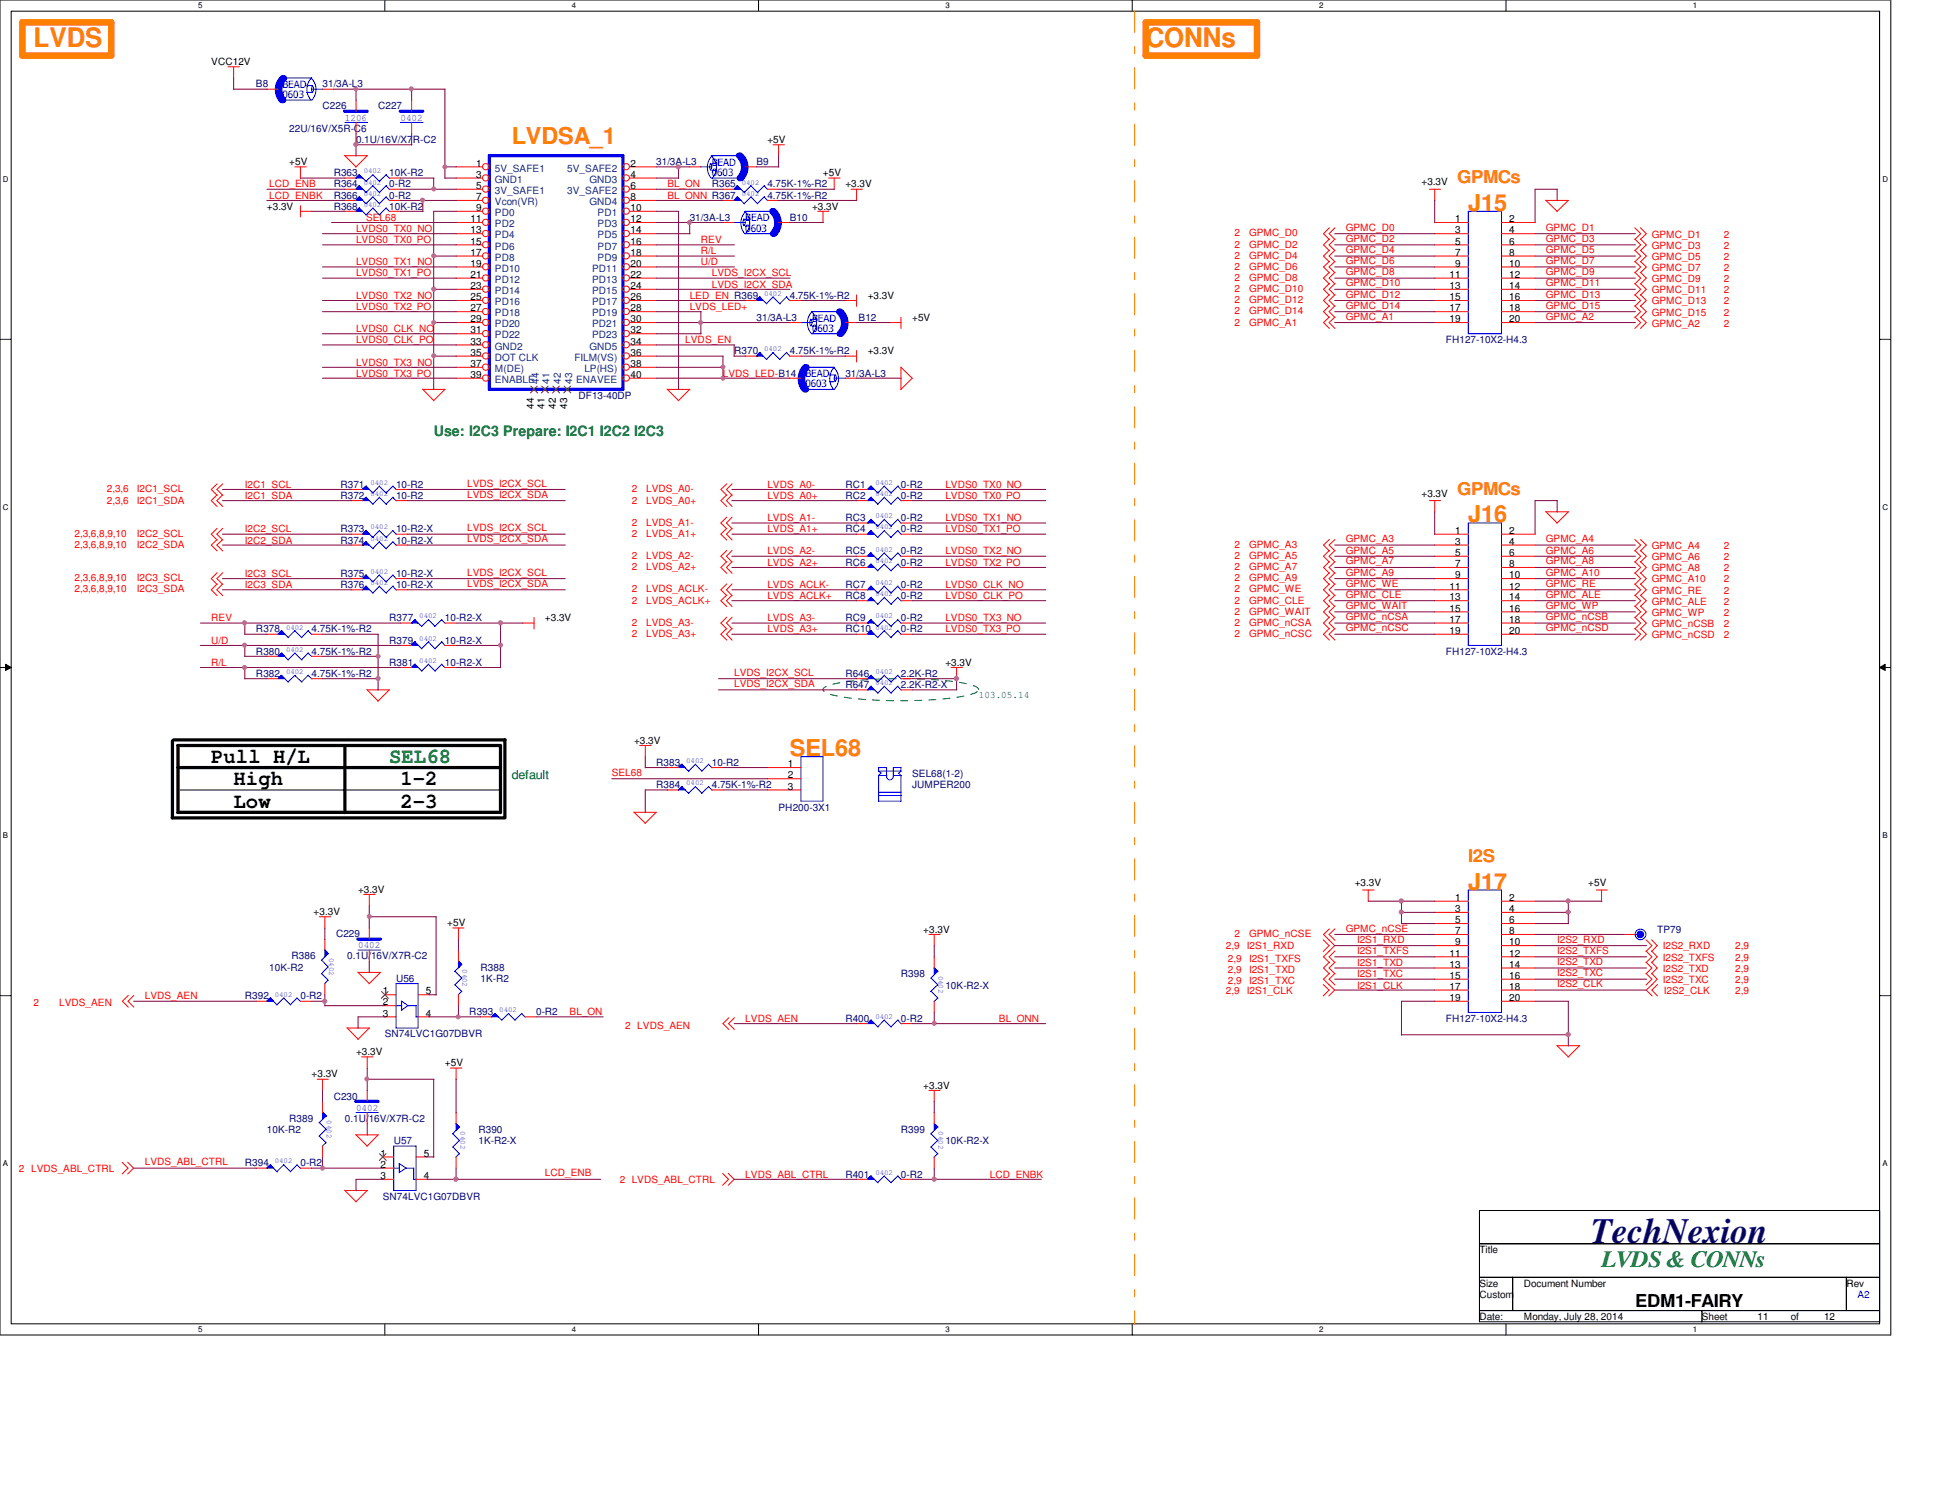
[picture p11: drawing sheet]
<svg xmlns="http://www.w3.org/2000/svg" width="279mm" height="216mm" viewBox="0 0 279 216" stroke-linecap="round" stroke-linejoin="round" font-family="sans-serif">
<defs><g id="words">
<text font-size="5.1" fill="#000080" x="228.9" y="178.7">TechNexion</text>
<g font-size="3.9" fill="#ff8000">
<text x="4.8" y="6.8">LVDS</text>
<text x="164.8" y="6.8">CONNs</text>
</g>
<g font-size="3.3" fill="#ff8000">
<text x="73.6" y="20.7">LVDSA_1</text>
<text x="211.2" y="30.4">J15</text>
<text x="211.2" y="75.1">J16</text>
<text x="113.6" y="108.8">SEL68</text>
<text x="211.2" y="128">J17</text>
</g>
<text font-size="3.3" fill="#008000" x="230.4" y="182.3">LVDS &amp; CONNs</text>
<g font-size="3">
<text x="30.4" y="109.8">Pull H/L</text>
<text x="33.6" y="112.9">High</text>
<text x="57.6" y="112.9">1-2</text>
<text x="33.6" y="116.2">Low</text>
<text x="57.6" y="116.2">2-3</text>
</g>
<text font-size="3" fill="#008000" x="56" y="109.8">SEL68</text>
<g font-size="2.5" fill="#ff8000">
<text x="209.6" y="26.4">GPMCs</text>
<text x="209.6" y="71.2">GPMCs</text>
<text x="211.2" y="124">I2S</text>
</g>
<text font-size="2.5" x="235.2" y="188">EDM1-FAIRY</text>
<text font-size="2.1" fill="#008000" x="62.4" y="62.7">Use: I2C3 Prepare: I2C1 I2C2 I2C3</text>
<text font-size="1.8" fill="#008000" x="73.6" y="112">default</text>
<g font-size="1.4">
<text x="30.4" y="9.4">VCC12V</text>
<text x="41.6" y="23.7">+5V</text>
<text x="68.5" y="24">1</text>
<text x="90.7" y="24">2</text>
<text x="110.4" y="20.6">+5V</text>
<text x="68.5" y="25.6">3</text>
<text x="68.5" y="27.2">5</text>
<text x="68.5" y="28.8">7</text>
<text x="90.7" y="25.6">4</text>
<text x="90.7" y="27.2">6</text>
<text x="90.7" y="28.8">8</text>
<text x="118.4" y="25.4">+5V</text>
<text x="121.6" y="27">+3.3V</text>
<text x="204.5" y="26.6">+3.3V</text>
<text x="38.4" y="30.2">+3.3V</text>
<text x="67.7" y="32">11</text>
<text x="67.7" y="33.6">13</text>
<text x="67.7" y="35.2">15</text>
<text x="68.5" y="30.4">9</text>
<text x="90.7" y="30.4">10</text>
<text x="90.7" y="32">12</text>
<text x="90.7" y="33.6">14</text>
<text x="90.7" y="35.2">16</text>
<text x="116.8" y="30.2">+3.3V</text>
<text x="209.3" y="32">1</text>
<text x="209.3" y="33.6">3</text>
<text x="209.3" y="35.2">5</text>
<text x="217.1" y="32">2</text>
<text x="217.1" y="33.6">4</text>
<text x="217.1" y="35.2">6</text>
<text x="67.7" y="36.8">17</text>
<text x="67.7" y="38.4">19</text>
<text x="67.7" y="40">21</text>
<text x="67.7" y="41.6">23</text>
<text x="90.7" y="36.8">18</text>
<text x="90.7" y="38.4">20</text>
<text x="90.7" y="40">22</text>
<text x="90.7" y="41.6">24</text>
<text x="208.5" y="40">11</text>
<text x="208.5" y="41.6">13</text>
<text x="209.3" y="36.8">7</text>
<text x="209.3" y="38.4">9</text>
<text x="217.1" y="36.8">8</text>
<text x="217.1" y="38.4">10</text>
<text x="217.1" y="40">12</text>
<text x="217.1" y="41.6">14</text>
<text x="67.7" y="43.2">25</text>
<text x="67.7" y="44.8">27</text>
<text x="67.7" y="46.4">29</text>
<text x="67.7" y="48">31</text>
<text x="90.7" y="43.2">26</text>
<text x="90.7" y="44.8">28</text>
<text x="90.7" y="46.4">30</text>
<text x="90.7" y="48">32</text>
<text x="124.8" y="43">+3.3V</text>
<text x="131.2" y="46.2">+5V</text>
<text x="208.5" y="43.2">15</text>
<text x="208.5" y="44.8">17</text>
<text x="208.5" y="46.4">19</text>
<text x="217.1" y="43.2">16</text>
<text x="217.1" y="44.8">18</text>
<text x="217.1" y="46.4">20</text>
<text x="67.7" y="49.6">33</text>
<text x="67.7" y="51.2">35</text>
<text x="67.7" y="52.8">37</text>
<text x="90.7" y="49.6">34</text>
<text x="90.7" y="51.2">36</text>
<text x="90.7" y="52.8">38</text>
<text x="124.8" y="51">+3.3V</text>
<text x="67.7" y="54.4">39</text>
<text x="76.8" y="58.8" transform="rotate(-90 76.8 58.8)">44</text>
<text x="78.4" y="58.8" transform="rotate(-90 78.4 58.8)">41</text>
<text x="80" y="58.8" transform="rotate(-90 80 58.8)">42</text>
<text x="81.6" y="58.8" transform="rotate(-90 81.6 58.8)">43</text>
<text x="90.7" y="54.4">40</text>
<text x="204.5" y="71.5">+3.3V</text>
<text x="209.3" y="76.8">1</text>
<text x="217.1" y="76.8">2</text>
<text x="209.3" y="78.4">3</text>
<text x="209.3" y="80">5</text>
<text x="209.3" y="81.6">7</text>
<text x="209.3" y="83.2">9</text>
<text x="217.1" y="78.4">4</text>
<text x="217.1" y="80">6</text>
<text x="217.1" y="81.6">8</text>
<text x="217.1" y="83.2">10</text>
<text x="78.4" y="89.4">+3.3V</text>
<text x="208.5" y="84.8">11</text>
<text x="208.5" y="86.4">13</text>
<text x="208.5" y="88">15</text>
<text x="208.5" y="89.6">17</text>
<text x="217.1" y="84.8">12</text>
<text x="217.1" y="86.4">14</text>
<text x="217.1" y="88">16</text>
<text x="217.1" y="89.6">18</text>
<text x="136" y="95.8">+3.3V</text>
<text x="208.5" y="91.2">19</text>
<text x="217.1" y="91.2">20</text>
<text x="91.2" y="107">+3.3V</text>
<text x="113.3" y="110.4">1</text>
<text x="113.3" y="112">2</text>
<text x="113.3" y="113.6">3</text>
<text x="45.1" y="131.6">+3.3V</text>
<text x="51.5" y="128.4">+3.3V</text>
<text x="194.9" y="127.5">+3.3V</text>
<text x="209.3" y="129.6">1</text>
<text x="209.3" y="131.2">3</text>
<text x="217.1" y="129.6">2</text>
<text x="217.1" y="131.2">4</text>
<text x="228.5" y="127.5">+5V</text>
<text x="64.3" y="133.2">+5V</text>
<text x="132.8" y="134.2">+3.3V</text>
<text x="208.5" y="137.6">11</text>
<text x="209.3" y="132.8">5</text>
<text x="209.3" y="134.4">7</text>
<text x="209.3" y="136">9</text>
<text x="217.1" y="132.8">6</text>
<text x="217.1" y="134.4">8</text>
<text x="217.1" y="136">10</text>
<text x="217.1" y="137.6">12</text>
<text x="55.1" y="143">1</text>
<text x="61.3" y="143">5</text>
<text x="208.5" y="139.2">13</text>
<text x="208.5" y="140.8">15</text>
<text x="208.5" y="142.4">17</text>
<text x="208.5" y="144">19</text>
<text x="217.1" y="139.2">14</text>
<text x="217.1" y="140.8">16</text>
<text x="217.1" y="142.4">18</text>
<text x="217.1" y="144">20</text>
<text x="55.1" y="144.6">2</text>
<text x="55.1" y="146.2">3</text>
<text x="61.3" y="146.2">4</text>
<text x="44.8" y="155">+3.3V</text>
<text x="51.2" y="151.8">+3.3V</text>
<text x="64" y="153.4">+5V</text>
<text x="132.8" y="156.6">+3.3V</text>
<text x="54.7" y="166.4">1</text>
<text x="54.7" y="168">2</text>
<text x="61" y="166.4">5</text>
<text x="54.7" y="169.6">3</text>
<text x="61" y="169.6">4</text>
<text x="212.9" y="180.3">Title</text>
<text x="212.9" y="185.1">Size</text>
<text x="219.2" y="185.1">Document Number</text>
<text x="265.6" y="185.1">Rev</text>
<text x="212.9" y="186.6">Custom</text>
<text x="212.9" y="189.9">Date:</text>
<text x="219.2" y="189.9">Monday, July 28, 2014</text>
<text x="244.9" y="189.9">Sheet</text>
<text x="252.9" y="189.9">11</text>
<text x="257.6" y="189.9">of</text>
<text x="262.4" y="189.9">12</text>
</g>
<g font-size="1.4" fill="#000080">
<text x="36.8" y="12.6">B8</text>
<text x="46.4" y="12.6">31/3A-L3</text>
<text x="46.4" y="15.7">C226</text>
<text x="54.4" y="15.7">C227</text>
<text x="41.6" y="19">22U/16V/X5R-C6</text>
<text x="51.2" y="20.6">0.1U/16V/X7R-C2</text>
<text x="94.4" y="23.7">31/3A-L3</text>
<text x="108.8" y="23.7">B9</text>
<text x="48" y="25.4">R363</text>
<text x="48" y="27">R364</text>
<text x="48" y="28.6">R366</text>
<text x="56" y="25.4">10K-R2</text>
<text x="56" y="27">0-R2</text>
<text x="56" y="28.6">0-R2</text>
<text x="102.4" y="27">R365</text>
<text x="110.4" y="28.6">4.75K-1%-R2</text>
<text x="110.4" y="27">4.75K-1%-R2</text>
<text x="48" y="30.2">R368</text>
<text x="56" y="30.2">10K-R2</text>
<text x="99.2" y="31.7">31/3A-L3</text>
<text x="113.6" y="31.7">B10</text>
<text x="108.8" y="46.2">31/3A-L3</text>
<text x="113.6" y="43">4.75K-1%-R2</text>
<text x="123.5" y="46.2">B12</text>
<text x="105.6" y="51">R370</text>
<text x="113.6" y="51">4.75K-1%-R2</text>
<text x="208" y="49.4">FH127-10X2-H4.3</text>
<text x="83.2" y="57.4">DF13-40DP</text>
<text x="121.6" y="54.2">31/3A-L3</text>
<text x="49" y="70.2">R371</text>
<text x="49" y="71.8">R372</text>
<text x="57" y="70.2">10-R2</text>
<text x="57" y="71.8">10-R2</text>
<text x="121.6" y="70.2">RC1</text>
<text x="121.6" y="71.8">RC2</text>
<text x="129.6" y="70.2">0-R2</text>
<text x="129.6" y="71.8">0-R2</text>
<text x="49" y="76.6">R373</text>
<text x="57" y="76.6">10-R2-X</text>
<text x="121.6" y="75">RC3</text>
<text x="121.6" y="76.6">RC4</text>
<text x="129.6" y="75">0-R2</text>
<text x="129.6" y="76.6">0-R2</text>
<text x="49" y="78.2">R374</text>
<text x="49" y="83">R375</text>
<text x="57" y="78.2">10-R2-X</text>
<text x="57" y="83">10-R2-X</text>
<text x="121.6" y="79.8">RC5</text>
<text x="121.6" y="81.4">RC6</text>
<text x="129.6" y="79.8">0-R2</text>
<text x="129.6" y="81.4">0-R2</text>
<text x="49" y="84.6">R376</text>
<text x="56" y="89.4">R377</text>
<text x="57" y="84.6">10-R2-X</text>
<text x="64" y="89.4">10-R2-X</text>
<text x="121.6" y="86.2">RC8</text>
<text x="121.6" y="84.6">RC7</text>
<text x="121.6" y="89.4">RC9</text>
<text x="129.6" y="86.2">0-R2</text>
<text x="129.6" y="84.6">0-R2</text>
<text x="129.6" y="89.4">0-R2</text>
<text x="36.8" y="91">R378</text>
<text x="36.8" y="94.2">R380</text>
<text x="44.8" y="91">4.75K-1%-R2</text>
<text x="44.8" y="94.2">4.75K-1%-R2</text>
<text x="56" y="95.8">R381</text>
<text x="56" y="92.6">R379</text>
<text x="64" y="95.8">10-R2-X</text>
<text x="64" y="92.6">10-R2-X</text>
<text x="121.6" y="91">RC10</text>
<text x="129.6" y="91">0-R2</text>
<text x="208" y="94.2">FH127-10X2-H4.3</text>
<text x="36.8" y="97.4">R382</text>
<text x="44.8" y="97.4">4.75K-1%-R2</text>
<text x="121.6" y="97.4">R646</text>
<text x="121.6" y="99">R647</text>
<text x="129.6" y="97.4">2.2K-R2</text>
<text x="129.6" y="99">2.2K-R2-X</text>
<text x="94.4" y="110.2">R383</text>
<text x="94.4" y="113.4">R384</text>
<text x="102.4" y="110.2">10-R2</text>
<text x="102.4" y="113.4">4.75K-1%-R2</text>
<text x="131.2" y="111.8">SEL68(1-2)</text>
<text x="131.2" y="113.4">JUMPER200</text>
<text x="112" y="116.6">PH200-3X1</text>
<text x="48.3" y="134.8">C229</text>
<text x="238.4" y="134.2">TP79</text>
<text x="35.2" y="143.8">R392</text>
<text x="38.7" y="139.6">10K-R2</text>
<text x="42" y="138">R386</text>
<text x="43.2" y="143.8">0-R2</text>
<text x="50" y="138">0.1U/16V/X7R-C2</text>
<text x="57" y="141.2">U56</text>
<text x="69.1" y="139.6">R388</text>
<text x="69.1" y="141.2">1K-R2</text>
<text x="129.6" y="140.6">R398</text>
<text x="136" y="142.2">10K-R2-X</text>
<text x="55.4" y="149.2">SN74LVC1G07DBVR</text>
<text x="67.5" y="146">R393</text>
<text x="77.1" y="146">0-R2</text>
<text x="121.6" y="147">R400</text>
<text x="129.6" y="147">0-R2</text>
<text x="208" y="147">FH127-10X2-H4.3</text>
<text x="41.6" y="161.4">R389</text>
<text x="48" y="158.2">C230</text>
<text x="49.6" y="161.4">0.1U/16V/X7R-C2</text>
<text x="35.2" y="167.8">R394</text>
<text x="38.4" y="163">10K-R2</text>
<text x="43.2" y="167.8">0-R2</text>
<text x="56.6" y="164.6">U57</text>
<text x="68.8" y="163">R390</text>
<text x="68.8" y="164.6">1K-R2-X</text>
<text x="129.6" y="163">R399</text>
<text x="136" y="164.6">10K-R2-X</text>
<text x="55.1" y="172.6">SN74LVC1G07DBVR</text>
<text x="121.6" y="169.4">R401</text>
<text x="129.6" y="169.4">0-R2</text>
</g>
<g font-size="1.4" fill="#00f">
<text x="40.6" y="12.7">BEAD</text>
<text x="40.6" y="14.1">0603</text>
<text x="49.6" y="17.4">1206</text>
<text x="57.6" y="17.4">0402</text>
<text x="102.4" y="23.8">BEAD</text>
<text x="102.4" y="25.3">0603</text>
<text x="107.2" y="31.8">BEAD</text>
<text x="107.2" y="33.3">0603</text>
<text x="116.8" y="46.3">BEAD</text>
<text x="116.8" y="47.7">0603</text>
<text x="115.9" y="54.3">BEAD</text>
<text x="115.9" y="55.7">0603</text>
<text x="51.5" y="136.4">0402</text>
<text x="51.2" y="159.8">0402</text>
<text x="267.3" y="186.6">A2</text>
</g>
<g font-size="1.4" fill="#f00">
<text x="38.7" y="28.6">LCD_ENBK</text>
<text x="38.7" y="27">LCD_ENB</text>
<text x="96" y="27">BL_ON</text>
<text x="96" y="28.6">BL_ONN R367</text>
<text x="51.2" y="35">LVDS0_TX0_PO</text>
<text x="51.2" y="33.4">LVDS0_TX0_NO</text>
<text x="52.7" y="31.7">SEL68</text>
<text x="100.8" y="35">REV</text>
<text x="177.6" y="34">2</text>
<text x="177.6" y="35.6">2</text>
<text x="179.7" y="34">GPMC_D0</text>
<text x="179.7" y="35.6">GPMC_D2</text>
<text x="193.6" y="34.8">GPMC_D2</text>
<text x="193.6" y="33.2">GPMC_D0</text>
<text x="222.4" y="33.2">GPMC_D1</text>
<text x="222.4" y="34.8">GPMC_D3</text>
<text x="237.7" y="34.2">GPMC_D1</text>
<text x="237.7" y="35.8">GPMC_D3</text>
<text x="248" y="34.2">2</text>
<text x="248" y="35.8">2</text>
<text x="51.2" y="39.8">LVDS0_TX1_PO</text>
<text x="51.2" y="38.2">LVDS0_TX1_NO</text>
<text x="100.8" y="38.2">U/D</text>
<text x="100.8" y="36.6">R/L</text>
<text x="102.4" y="39.8">LVDS_I2CX_SCL</text>
<text x="102.4" y="41.4">LVDS_I2CX_SDA</text>
<text x="177.6" y="42">2</text>
<text x="177.6" y="38.8">2</text>
<text x="177.6" y="37.2">2</text>
<text x="177.6" y="40.4">2</text>
<text x="179.7" y="42">GPMC_D10</text>
<text x="179.7" y="38.8">GPMC_D6</text>
<text x="179.7" y="37.2">GPMC_D4</text>
<text x="179.7" y="40.4">GPMC_D8</text>
<text x="193.6" y="38">GPMC_D6</text>
<text x="193.6" y="41.2">GPMC_D10</text>
<text x="193.6" y="36.4">GPMC_D4</text>
<text x="193.6" y="39.6">GPMC_D8</text>
<text x="222.4" y="39.6">GPMC_D9</text>
<text x="222.4" y="36.4">GPMC_D5</text>
<text x="222.4" y="38">GPMC_D7</text>
<text x="222.4" y="41.2">GPMC_D11</text>
<text x="237.7" y="40.6">GPMC_D9</text>
<text x="237.7" y="39">GPMC_D7</text>
<text x="237.7" y="37.4">GPMC_D5</text>
<text x="248" y="40.6">2</text>
<text x="248" y="39">2</text>
<text x="248" y="37.4">2</text>
<text x="51.2" y="43">LVDS0_TX2_NO</text>
<text x="51.2" y="47.8">LVDS0_CLK_NO</text>
<text x="51.2" y="44.6">LVDS0_TX2_PO</text>
<text x="99.2" y="44.6">LVDS_LED+</text>
<text x="99.2" y="43">LED_EN R369</text>
<text x="177.6" y="45.2">2</text>
<text x="177.6" y="43.6">2</text>
<text x="177.6" y="46.8">2</text>
<text x="179.7" y="45.2">GPMC_D14</text>
<text x="179.7" y="43.6">GPMC_D12</text>
<text x="179.7" y="46.8">GPMC_A1</text>
<text x="193.6" y="44.4">GPMC_D14</text>
<text x="193.6" y="42.8">GPMC_D12</text>
<text x="193.6" y="46">GPMC_A1</text>
<text x="222.4" y="44.4">GPMC_D15</text>
<text x="222.4" y="42.8">GPMC_D13</text>
<text x="222.4" y="46">GPMC_A2</text>
<text x="237.7" y="45.4">GPMC_D15</text>
<text x="237.7" y="43.8">GPMC_D13</text>
<text x="237.7" y="42.2">GPMC_D11</text>
<text x="237.7" y="47">GPMC_A2</text>
<text x="248" y="45.4">2</text>
<text x="248" y="43.8">2</text>
<text x="248" y="42.2">2</text>
<text x="248" y="47">2</text>
<text x="51.2" y="49.4">LVDS0_CLK_PO</text>
<text x="51.2" y="52.6">LVDS0_TX3_NO</text>
<text x="98.6" y="49.4">LVDS_EN</text>
<text x="51.2" y="54.2">LVDS0_TX3_PO</text>
<text x="104" y="54.2">LVDS_LED-B14</text>
<text x="15.4" y="70.8">2,3,6</text>
<text x="19.7" y="70.8">I2C1_SCL</text>
<text x="35.2" y="71.8">I2C1_SDA</text>
<text x="35.2" y="70.2">I2C1_SCL</text>
<text x="67.2" y="71.6">LVDS_I2CX_SDA</text>
<text x="67.2" y="70">LVDS_I2CX_SCL</text>
<text x="90.9" y="70.8">2</text>
<text x="93" y="70.8">LVDS_A0-</text>
<text x="110.4" y="70.2">LVDS_A0-</text>
<text x="110.4" y="71.8">LVDS_A0+</text>
<text x="136" y="70.2">LVDS0_TX0_NO</text>
<text x="136" y="71.8">LVDS0_TX0_PO</text>
<text x="10.7" y="77.2">2,3,6,8,9,10</text>
<text x="15.4" y="72.4">2,3,6</text>
<text x="19.7" y="77.2">I2C2_SCL</text>
<text x="19.7" y="72.4">I2C1_SDA</text>
<text x="35.2" y="76.6">I2C2_SCL</text>
<text x="67.2" y="76.4">LVDS_I2CX_SCL</text>
<text x="90.9" y="75.6">2</text>
<text x="90.9" y="77.2">2</text>
<text x="90.9" y="72.4">2</text>
<text x="93" y="75.6">LVDS_A1-</text>
<text x="93" y="77.2">LVDS_A1+</text>
<text x="93" y="72.4">LVDS_A0+</text>
<text x="110.4" y="76.6">LVDS_A1+</text>
<text x="110.4" y="75">LVDS_A1-</text>
<text x="136" y="76.6">LVDS0_TX1_PO</text>
<text x="136" y="75">LVDS0_TX1_NO</text>
<text x="10.7" y="83.6">2,3,6,8,9,10</text>
<text x="10.7" y="78.8">2,3,6,8,9,10</text>
<text x="19.7" y="83.6">I2C3_SCL</text>
<text x="19.7" y="78.8">I2C2_SDA</text>
<text x="35.2" y="83">I2C3_SCL</text>
<text x="35.2" y="78.2">I2C2_SDA</text>
<text x="67.2" y="78">LVDS_I2CX_SDA</text>
<text x="67.2" y="82.8">LVDS_I2CX_SCL</text>
<text x="90.9" y="80.4">2</text>
<text x="90.9" y="82">2</text>
<text x="93" y="80.4">LVDS_A2-</text>
<text x="93" y="82">LVDS_A2+</text>
<text x="110.4" y="79.8">LVDS_A2-</text>
<text x="110.4" y="81.4">LVDS_A2+</text>
<text x="136" y="79.8">LVDS0_TX2_NO</text>
<text x="136" y="81.4">LVDS0_TX2_PO</text>
<text x="177.6" y="82">2</text>
<text x="177.6" y="78.8">2</text>
<text x="177.6" y="83.6">2</text>
<text x="177.6" y="80.4">2</text>
<text x="179.7" y="82">GPMC_A7</text>
<text x="179.7" y="78.8">GPMC_A3</text>
<text x="179.7" y="83.6">GPMC_A9</text>
<text x="179.7" y="80.4">GPMC_A5</text>
<text x="193.6" y="78">GPMC_A3</text>
<text x="193.6" y="81.2">GPMC_A7</text>
<text x="193.6" y="82.8">GPMC_A9</text>
<text x="193.6" y="79.6">GPMC_A5</text>
<text x="222.4" y="78">GPMC_A4</text>
<text x="222.4" y="82.8">GPMC_A10</text>
<text x="222.4" y="79.6">GPMC_A6</text>
<text x="222.4" y="81.2">GPMC_A8</text>
<text x="237.7" y="80.6">GPMC_A6</text>
<text x="237.7" y="82.2">GPMC_A8</text>
<text x="237.7" y="83.8">GPMC_A10</text>
<text x="237.7" y="79">GPMC_A4</text>
<text x="248" y="80.6">2</text>
<text x="248" y="82.2">2</text>
<text x="248" y="83.8">2</text>
<text x="248" y="79">2</text>
<text x="10.7" y="85.2">2,3,6,8,9,10</text>
<text x="19.7" y="85.2">I2C3_SDA</text>
<text x="30.4" y="89.4">REV</text>
<text x="35.2" y="84.6">I2C3_SDA</text>
<text x="67.2" y="84.4">LVDS_I2CX_SDA</text>
<text x="90.9" y="85.2">2</text>
<text x="90.9" y="86.8">2</text>
<text x="93" y="85.2">LVDS_ACLK-</text>
<text x="93" y="86.8">LVDS_ACLK+</text>
<text x="110.4" y="84.6">LVDS_ACLK-</text>
<text x="110.4" y="86.2">LVDS_ACLK+</text>
<text x="110.4" y="89.4">LVDS_A3-</text>
<text x="136" y="84.6">LVDS0_CLK_NO</text>
<text x="136" y="89.4">LVDS0_TX3_NO</text>
<text x="136" y="86.2">LVDS0_CLK_PO</text>
<text x="177.6" y="86.8">2</text>
<text x="177.6" y="85.2">2</text>
<text x="177.6" y="88.4">2</text>
<text x="179.7" y="86.8">GPMC_CLE</text>
<text x="179.7" y="85.2">GPMC_WE</text>
<text x="179.7" y="88.4">GPMC_WAIT</text>
<text x="193.6" y="86">GPMC_CLE</text>
<text x="193.6" y="87.6">GPMC_WAIT</text>
<text x="193.6" y="84.4">GPMC_WE</text>
<text x="193.6" y="89.2">GPMC_nCSA</text>
<text x="222.4" y="87.6">GPMC_WP</text>
<text x="222.4" y="86">GPMC_ALE</text>
<text x="222.4" y="84.4">GPMC_RE</text>
<text x="222.4" y="89.2">GPMC_nCSB</text>
<text x="237.7" y="85.4">GPMC_RE</text>
<text x="237.7" y="87">GPMC_ALE</text>
<text x="237.7" y="88.6">GPMC_WP</text>
<text x="248" y="85.4">2</text>
<text x="248" y="87">2</text>
<text x="248" y="88.6">2</text>
<text x="30.4" y="92.6">U/D</text>
<text x="30.4" y="95.8">R/L</text>
<text x="90.9" y="90">2</text>
<text x="90.9" y="91.6">2</text>
<text x="93" y="90">LVDS_A3-</text>
<text x="93" y="91.6">LVDS_A3+</text>
<text x="110.4" y="91">LVDS_A3+</text>
<text x="136" y="91">LVDS0_TX3_PO</text>
<text x="177.6" y="90">2</text>
<text x="177.6" y="91.6">2</text>
<text x="179.7" y="90">GPMC_nCSA</text>
<text x="179.7" y="91.6">GPMC_nCSC</text>
<text x="193.6" y="90.8">GPMC_nCSC</text>
<text x="222.4" y="90.8">GPMC_nCSD</text>
<text x="237.7" y="91.8">GPMC_nCSD</text>
<text x="237.7" y="90.2">GPMC_nCSB</text>
<text x="248" y="91.8">2</text>
<text x="248" y="90.2">2</text>
<text x="105.6" y="98.8">LVDS_I2CX_SDA</text>
<text x="105.6" y="97.2">LVDS_I2CX_SCL</text>
<text x="88" y="111.6">SEL68</text>
<text x="176.4" y="136.6">2,9</text>
<text x="177.6" y="134.8">2</text>
<text x="179.4" y="136.6">I2S1_RXD</text>
<text x="179.7" y="134.8">GPMC_nCSE</text>
<text x="193.6" y="134">GPMC_nCSE</text>
<text x="195.2" y="137.2">I2S1_TXFS</text>
<text x="195.2" y="135.6">I2S1_RXD</text>
<text x="224" y="137.2">I2S2_TXFS</text>
<text x="224" y="135.6">I2S2_RXD</text>
<text x="239.2" y="136.6">I2S2_RXD</text>
<text x="249.6" y="136.6">2,9</text>
<text x="20.8" y="143.8">LVDS_AEN</text>
<text x="176.4" y="143">2,9</text>
<text x="176.7" y="138.3">2,9</text>
<text x="176.7" y="140">2,9</text>
<text x="176.7" y="141.5">2,9</text>
<text x="179.4" y="143">I2S1_CLK</text>
<text x="179.7" y="138.3">I2S1_TXFS</text>
<text x="179.7" y="140">I2S1_TXD</text>
<text x="179.7" y="141.5">I2S1_TXC</text>
<text x="195.2" y="139">I2S1_TXD</text>
<text x="195.2" y="140.6">I2S1_TXC</text>
<text x="195.2" y="142.2">I2S1_CLK</text>
<text x="224" y="138.8">I2S2_TXD</text>
<text x="224" y="142">I2S2_CLK</text>
<text x="224" y="140.4">I2S2_TXC</text>
<text x="239.2" y="139.8">I2S2_TXD</text>
<text x="239.2" y="141.4">I2S2_TXC</text>
<text x="239.2" y="138.2">I2S2_TXFS</text>
<text x="239.4" y="143">I2S2_CLK</text>
<text x="249.6" y="143">2,9</text>
<text x="249.6" y="139.8">2,9</text>
<text x="249.6" y="141.4">2,9</text>
<text x="249.6" y="138.2">2,9</text>
<text x="4.8" y="144.7">2</text>
<text x="8.5" y="144.7">LVDS_AEN</text>
<text x="82" y="146">BL_ON</text>
<text x="90" y="148">2 LVDS_AEN</text>
<text x="107.2" y="147">LVDS_AEN</text>
<text x="143.7" y="147">BL_ONN</text>
<text x="20.8" y="167.6">LVDS_ABL_CTRL</text>
<text x="2.7" y="168.6">2 LVDS_ABL_CTRL</text>
<text x="78.4" y="169.2">LCD_ENB</text>
<text x="89.2" y="170.2">2 LVDS_ABL_CTRL</text>
<text x="107.2" y="169.4">LVDS_ABL_CTRL</text>
<text x="142.4" y="169.4">LCD_ENBK</text>
</g>
<g font-size="1.4" fill="#004080">
<text x="71.2" y="24.7">5V_SAFE1</text>
<text x="71.2" y="26.3">GND1</text>
<text x="71.2" y="27.9">3V_SAFE1</text>
<text x="71.2" y="29.5">Vcon(VR)</text>
<text x="81.6" y="24.7">5V_SAFE2</text>
<text x="81.6" y="27.9">3V_SAFE2</text>
<text x="84.8" y="26.3">GND3</text>
<text x="84.8" y="29.5">GND4</text>
<text x="71.2" y="31.1">PD0</text>
<text x="71.2" y="32.7">PD2</text>
<text x="71.2" y="34.3">PD4</text>
<text x="71.2" y="35.9">PD6</text>
<text x="86" y="31.1">PD1</text>
<text x="86" y="32.7">PD3</text>
<text x="86" y="34.3">PD5</text>
<text x="86" y="35.9">PD7</text>
<text x="71.2" y="37.5">PD8</text>
<text x="71.2" y="39.1">PD10</text>
<text x="71.2" y="40.7">PD12</text>
<text x="85.2" y="39.1">PD11</text>
<text x="85.2" y="40.7">PD13</text>
<text x="86" y="37.5">PD9</text>
<text x="71.2" y="42.3">PD14</text>
<text x="71.2" y="43.9">PD16</text>
<text x="71.2" y="45.5">PD18</text>
<text x="71.2" y="47.1">PD20</text>
<text x="85.2" y="42.3">PD15</text>
<text x="85.2" y="43.9">PD17</text>
<text x="85.2" y="45.5">PD19</text>
<text x="85.2" y="47.1">PD21</text>
<text x="71.2" y="48.7">PD22</text>
<text x="71.2" y="50.3">GND2</text>
<text x="71.2" y="51.9">DOT CLK</text>
<text x="71.2" y="53.5">M(DE)</text>
<text x="82.6" y="51.9">FILM(VS)</text>
<text x="84.1" y="53.5">LP(HS)</text>
<text x="84.8" y="50.3">GND5</text>
<text x="85.2" y="48.7">PD23</text>
<text x="71.2" y="55.1">ENABLE</text>
<text x="77.5" y="55.2" transform="rotate(-90 77.5 55.2)">44</text>
<text x="79.1" y="55.2" transform="rotate(-90 79.1 55.2)">41</text>
<text x="80.7" y="55.2" transform="rotate(-90 80.7 55.2)">42</text>
<text x="82.3" y="55.2" transform="rotate(-90 82.3 55.2)">43</text>
<text x="82.9" y="55.1">ENAVEE</text>
</g>
<text font-size="1.4" fill="#008000" x="140.8" y="100.4">103.05.14</text>
<g font-size="1.1">
<text x="28.5" y="1.1">5</text>
<text x="82.3" y="1.1">4</text>
<text x="136" y="1.1">3</text>
<text x="189.8" y="1.1">2</text>
<text x="243.5" y="1.1">1</text>
<text x=".4" y="26.2">D</text>
<text x="270.8" y="26.2">D</text>
<text x=".4" y="73.4">C</text>
<text x="270.8" y="73.4">C</text>
<text x=".4" y="120.6">B</text>
<text x="270.8" y="120.6">B</text>
<text x=".4" y="167.8">A</text>
<text x="270.8" y="167.8">A</text>
<text x="28.5" y="191.6">5</text>
<text x="82.3" y="191.6">4</text>
<text x="136" y="191.6">3</text>
<text x="189.8" y="191.6">2</text>
<text x="243.5" y="191.6">1</text>
</g>
<g font-size="1.1" fill="#00f">
<text x="52.3" y="24.9">0402</text>
<text x="52.3" y="26.5">0402</text>
<text x="52.3" y="29.8">0402</text>
<text x="52.3" y="28.2">0402</text>
<text x="106.7" y="28.2">0402</text>
<text x="106.7" y="26.5">0402</text>
<text x="109.9" y="42.5">0402</text>
<text x="109.9" y="50.5">0402</text>
<text x="53.3" y="69.8">0402</text>
<text x="53.3" y="71.3">0402</text>
<text x="125.9" y="69.8">0402</text>
<text x="125.9" y="71.3">0402</text>
<text x="53.3" y="77.8">0402</text>
<text x="53.3" y="76.2">0402</text>
<text x="125.9" y="74.5">0402</text>
<text x="125.9" y="76.2">0402</text>
<text x="53.3" y="82.5">0402</text>
<text x="125.9" y="79.3">0402</text>
<text x="125.9" y="80.9">0402</text>
<text x="53.3" y="84.2">0402</text>
<text x="60.3" y="88.9">0402</text>
<text x="125.9" y="85.8">0402</text>
<text x="125.9" y="84.2">0402</text>
<text x="125.9" y="88.9">0402</text>
<text x="41.1" y="90.6">0402</text>
<text x="41.1" y="93.8">0402</text>
<text x="60.3" y="95.3">0402</text>
<text x="60.3" y="92.2">0402</text>
<text x="125.9" y="90.6">0402</text>
<text x="41.1" y="96.9">0402</text>
<text x="125.9" y="96.9">0402</text>
<text x="125.9" y="98.6">0402</text>
<text x="98.7" y="109.8">0402</text>
<text x="98.7" y="112.9">0402</text>
<text x="47.4" y="137.8" transform="rotate(90 47.4 137.8)">0402</text>
<text x="39.5" y="143.3">0402</text>
<text x="66.5" y="139.4" transform="rotate(90 66.5 139.4)">0402</text>
<text x="135" y="140.3" transform="rotate(90 135 140.3)">0402</text>
<text x="71.8" y="145.6">0402</text>
<text x="125.9" y="146.6">0402</text>
<text x="47" y="161.2" transform="rotate(90 47 161.2)">0402</text>
<text x="39.5" y="167.3">0402</text>
<text x="66.3" y="162.7" transform="rotate(90 66.3 162.7)">0402</text>
<text x="135" y="162.7" transform="rotate(90 135 162.7)">0402</text>
<text x="125.9" y="169">0402</text>
</g>
</g></defs>
<path d="M0 0h272v192h-272zM1.6 1.6h268.8v188.8h-268.8z" fill="none" stroke="#000" stroke-width=".14"/>
<g fill="#fff">
<path d="M28.5 .2h.6v1.2h-.6z"/>
<path d="M28.5 190.6h.6v1.2h-.6z"/>
</g>
<path d="M55.4 0v1.6M55.4 190.4v1.6" fill="none" stroke="#000" stroke-width=".14"/>
<g fill="#fff">
<path d="M82.3 .2h.5v1.2h-.5z"/>
<path d="M82.3 190.6h.5v1.2h-.5z"/>
</g>
<path d="M109.1 0v1.6M109.1 190.4v1.6" fill="none" stroke="#000" stroke-width=".14"/>
<g fill="#fff">
<path d="M136 .2h.6v1.2h-.6z"/>
<path d="M136 190.6h.6v1.2h-.6z"/>
</g>
<path d="M162.9 0v1.6M162.9 190.4v1.6" fill="none" stroke="#000" stroke-width=".14"/>
<g fill="#fff">
<path d="M189.8 .2h.6v1.2h-.6z"/>
<path d="M189.8 190.6h.6v1.2h-.6z"/>
</g>
<path d="M216.7 0v1.6M216.7 190.4v1.6" fill="none" stroke="#000" stroke-width=".14"/>
<g fill="#fff">
<path d="M243.5 .2h.6v1.2h-.6z"/>
<path d="M243.5 190.6h.6v1.2h-.6z"/>
<path d="M.4 25.2h.8v1.2h-.8z"/>
<path d="M270.8 25.2h.8v1.2h-.8z"/>
<path d="M.4 72.4h.8v1.2h-.8z"/>
<path d="M270.8 72.4h.8v1.2h-.8z"/>
</g>
<path d="M0 48.8h1.6M270.4 48.8h1.6" fill="none" stroke="#000" stroke-width=".14"/>
<g fill="#fff">
<path d="M.4 119.6h.7v1.2h-.7z"/>
<path d="M270.8 119.6h.8v1.2h-.8z"/>
</g>
<path d="M0 96h1.6M.8 95.5l.8 .5-.8 .4zM270.4 96l.8-.5v.9zM270.4 96h1.6" fill="none" stroke="#000" stroke-width=".14"/>
<path d="M.8 95.5l.8 .5-.8 .4zM270.4 96l.8-.5v.9z" fill="#000"/>
<g fill="#fff">
<path d="M.4 166.8h.7v1.2h-.7z"/>
<path d="M270.8 166.8h.8v1.2h-.8z"/>
</g>
<path d="M25.6 113.6h46.4M0 143.2h1.6M270.4 143.2h1.6M212.9 174.1h57.5v16h-57.5zM212.9 178.9h57.5M212.9 183.7h57.5M212.9 188.5h57.5M217.6 183.7v4.8M244.9 188.5v1.6M265.6 183.7v4.8" fill="none" stroke="#000" stroke-width=".14"/>
<path d="M24.8 117.6h47.8M24.8 106.6v11M25 106.4h47.7M25.6 107.2h46.4v9.7M25.6 110.4h46.4M25.6 116.8h46.4M25.6 107.2v9.7M49.6 107.2v9.7M72.6 106.4v11.1" fill="none" stroke="#000" stroke-width=".47"/>
<path d="M163.2 1.6v188.9" fill="none" stroke="#ff8000" stroke-width=".14" stroke-dasharray="3 2 1 2"/>
<path d="M3.2 3.2h12.8v4.8h-12.8zM164.8 3.2h16v4.8h-16z" fill="none" stroke="#ff8000" stroke-width=".93"/>
<path d="M118.5 99a11.7 11.7 0 0 1 5-1.1 65.9 65.9 0 0 1 15.5 .4l1.3 .4 .4 .3 .1 .2-.1 .2a11.8 11.8 0 0 1-5 1.1 62.9 62.9 0 0 1-15.5-.4l-1.3-.4-.4-.3-.1-.2z" fill="none" stroke="#008000" stroke-width=".14" stroke-dasharray="1 1 1 1 1 1 1 1"/>
<g fill="none" stroke="#f00" stroke-width=".14">
<path d="M32.8 9.6h1.7M33.6 9.6v1.7M42.4 24h1.7M43.2 30.4h1.7M43.2 24v1.7M43.2 29.6v1.6M49.6 22.4l1.6 1.6M49.6 22.4h3.3M52.8 22.4l-1.6 1.6M111.2 20.8h1.7M112 20.8v1.6M117.6 30.4h1.7"/>
<path d="M118.4 30.4v1.6M119.2 25.6h1.7M120 25.6v1.7M122.4 27.2h1.7M123.2 27.2v1.7M191.3 32.8l-.9 .8 .9 .9M191.3 37.6l-.9 .8 .9 .8M191.3 36l-.9 .8 .9 .9M191.3 39.2l-.9 .8 .9 .9M191.3 34.4l-.9 .8 .9 .9M192.1 32.8l-.9 .8 .9 .9M192.1 37.6l-.9 .8 .9 .8"/>
<path d="M192.1 36l-.9 .8 .9 .9M192.1 39.2l-.9 .8 .9 .9M192.1 34.4l-.9 .8 .9 .9M205.7 27.2h1.6M206.4 27.2v1.7M222.4 28.8l1.6 1.6M222.4 28.8h3.3M225.6 28.8l-1.6 1.6M235.2 39.2l.9 .8-.9 .9M235.2 37.6l.9 .8-.9 .8M235.2 36l.9 .8-.9 .9M235.2 32.8l.9 .8-.9 .9"/>
<path d="M235.2 34.4l.9 .8-.9 .9M236 39.2l.9 .8-.9 .9M236 37.6l.9 .8-.9 .8M236 36l.9 .8-.9 .9M236 32.8l.9 .8-.9 .9M236 34.4l.9 .8-.9 .9M60.8 56l1.6 1.6M60.8 56h3.3M64 56l-1.6 1.7M96 56l1.6 1.6M96 56h3.3M99.2 56l-1.6 1.7"/>
<path d="M121.6 51.2h1.6M121.6 43.2h1.6M123.2 42.4v1.7M123.2 50.4v1.7M128 46.4h1.6M129.6 45.6v1.6M129.6 52.8v3.2M129.6 52.8l1.7 1.6M131.2 54.4l-1.6 1.6M191.3 40.8l-.9 .8 .9 .9M191.3 44l-.9 .8 .9 .9M191.3 42.4l-.9 .8 .9 .9"/>
<path d="M191.3 45.6l-.9 .8 .9 .8M192.1 40.8l-.9 .8 .9 .9M192.1 44l-.9 .8 .9 .9M192.1 42.4l-.9 .8 .9 .9M192.1 45.6l-.9 .8 .9 .8M235.2 44l.9 .8-.9 .9M235.2 42.4l.9 .8-.9 .9M235.2 40.8l.9 .8-.9 .9M235.2 45.6l.9 .8-.9 .8M236 44l.9 .8-.9 .9M236 42.4l.9 .8-.9 .9M236 40.8l.9 .8-.9 .9"/>
<path d="M236 45.6l.9 .8-.9 .8M31.2 76l-.8 .8 .8 .9M31.2 71.2l-.8 .8 .8 .9M31.2 69.6l-.8 .8 .8 .8M31.2 77.6l-.8 .8 .8 .8M32 76l-.8 .8 .8 .9M32 71.2l-.8 .8 .8 .9M32 69.6l-.8 .8 .8 .8M32 77.6l-.8 .8 .8 .8M104.6 74.4l-.9 .8 .9 .9M104.6 76l-.9 .8 .9 .9M104.6 71.2l-.9 .8 .9 .9"/>
<path d="M104.6 79.2l-.9 .8 .9 .9M104.6 69.6l-.9 .8 .9 .8M105.3 74.4l-.8 .8 .8 .9M105.3 76l-.8 .8 .8 .9M105.3 71.2l-.8 .8 .8 .9M105.3 79.2l-.8 .8 .8 .9M105.3 69.6l-.8 .8 .8 .8M191.3 77.6l-.9 .8 .9 .8M191.3 79.2l-.9 .8 .9 .9M192.1 77.6l-.9 .8 .9 .8M192.1 79.2l-.9 .8 .9 .9M205.7 72h1.6"/>
<path d="M206.4 72v1.7M222.4 73.6l1.6 1.6M222.4 73.6h3.3M225.6 73.6l-1.6 1.7M235.2 79.2l.9 .8-.9 .9M235.2 77.6l.9 .8-.9 .8M236 79.2l.9 .8-.9 .9M236 77.6l.9 .8-.9 .8M31.2 82.4l-.8 .8 .8 .9M31.2 84l-.8 .8 .8 .9M32 82.4l-.8 .8 .8 .9M32 84l-.8 .8 .8 .9"/>
<path d="M52.8 99.2l1.6 1.6M52.8 99.2h3.2M56 99.2l-1.6 1.7M75.2 89.6h1.6M76.8 88.8v1.7M104.6 88.8l-.9 .8 .9 .9M104.6 84l-.9 .8 .9 .9M104.6 85.6l-.9 .8 .9 .8M104.6 80.8l-.9 .8 .9 .9M104.6 90.4l-.9 .8 .9 .9M105.3 88.8l-.8 .8 .8 .9M105.3 84l-.8 .8 .8 .9"/>
<path d="M105.3 85.6l-.8 .8 .8 .8M105.3 80.8l-.8 .8 .8 .9M105.3 90.4l-.8 .8 .8 .9M136.8 96h1.7M137.6 96v1.7M191.3 84l-.9 .8 .9 .9M191.3 88.8l-.9 .8 .9 .9M191.3 80.8l-.9 .8 .9 .9M191.3 85.6l-.9 .8 .9 .8M191.3 82.4l-.9 .8 .9 .9M191.3 90.4l-.9 .8 .9 .9M191.3 87.2l-.9 .8 .9 .9"/>
<path d="M192.1 82.4l-.9 .8 .9 .9M192.1 88.8l-.9 .8 .9 .9M192.1 80.8l-.9 .8 .9 .9M192.1 85.6l-.9 .8 .9 .8M192.1 84l-.9 .8 .9 .9M192.1 90.4l-.9 .8 .9 .9M192.1 87.2l-.9 .8 .9 .9M235.2 90.4l.9 .8-.9 .9M235.2 88.8l.9 .8-.9 .9M235.2 84l.9 .8-.9 .9M235.2 85.6l.9 .8-.9 .8M235.2 80.8l.9 .8-.9 .9"/>
<path d="M235.2 87.2l.9 .8-.9 .9M235.2 82.4l.9 .8-.9 .9M236 90.4l.9 .8-.9 .9M236 88.8l.9 .8-.9 .9M236 84l.9 .8-.9 .9M236 85.6l.9 .8-.9 .8M236 80.8l.9 .8-.9 .9M236 87.2l.9 .8-.9 .9M236 82.4l.9 .8-.9 .9M91.2 116.8l1.6 1.6M91.2 116.8h3.2M92 107.2h1.7"/>
<path d="M92.8 107.2v1.7M94.4 116.8l-1.6 1.6M45.9 131.9h1.7M46.7 131.9v1.6M51.5 139.8l1.6 1.7M51.5 139.9h3.3M52.3 128.7h1.7M53.1 128.7v1.6M54.7 139.9l-1.6 1.6M65.2 133.5h1.6M66 133.5v1.6M133.6 134.4h1.7"/>
<path d="M134.4 134.4v1.7M190.4 135.2l.8 .8-.8 .9M191.3 133.6l-.9 .8 1.6 1.6-1.6 1.6 .9 .9M191.3 138.4l-.9 .8 .9 .9M191.3 140l-.9 .8 .9 .9M192.1 136.8l-.9 .8 .9 .9M192.1 138.4l-.9 .8 .9 .9M192.1 140l-.9 .8 .9 .9M192.1 133.6l-.9 .8 .9 .9M196 128h1.7M196.8 128v1.7M229.7 128h1.6"/>
<path d="M230.4 128v1.7M236.8 138.4l.9 .8-.9 .9M236.8 140l.9 .8-.9 .9M236.8 136.8l.9 .8-.9 .9M236.8 135.2l.9 .8-.9 .9M237.6 138.4l.8 .8-.8 .9M237.6 140l.8 .8-.8 .9M237.6 136.8l.8 .8-.8 .9M237.6 135.2l.8 .8-.8 .9M18.5 143.2l-.9 .8 .9 .9M19.3 143.2l-.9 .8 .9 .9M45.6 155.2h1.6"/>
<path d="M46.4 155.2v1.7M49.9 147.8l1.6 1.7M50 147.9h3.2M52 152h1.7M52.8 152v1.7M53.1 147.9l-1.6 1.6M64.8 153.6h1.7M65.6 153.6v1.7M104.9 146.4l-.9 .8 .9 .9M105.7 146.4l-.9 .8 .9 .9M133.6 156.8h1.7M134.4 156.8v1.7"/>
<path d="M190.4 141.6l.8 .8-.8 .9M191.2 141.6l.8 .8-.8 .9M224 150.4l1.6 1.6M224 150.4h3.3M227.2 150.4l-1.6 1.7M237.7 141.6l-.8 .8 .8 .9M238.5 141.6l-.8 .8 .8 .9M17.6 167.2l.8 .8-.8 .9M18.4 167.2l.8 .8-.8 .9M49.6 171.2l1.6 1.6M49.6 171.2h3.3M51.2 163.2l1.6 1.6"/>
<path d="M51.2 163.2h3.2M52.8 171.2l-1.6 1.7M54.4 163.2l-1.6 1.7M104 168.8l.8 .8-.8 .9M104.8 168.8l.8 .8-.8 .9"/>
</g>
<path d="M52.7 77.9l1 1.1M54.6 77.9l1 1.1M54.6 77.9l-1 1M56.5 77.9l.5 .5M56.6 77.9l-1.1 1" fill="none" stroke="#00f" stroke-width=".14"/>
<path d="M52.2 78.4l.5-.5 .4 .5h-.9l.5-.5z" fill-rule="evenodd" fill="#00f"/>
<path d="M52.2 78.4l.5-.5 .4 .5h-.9l.5-.5zM52.7 77.9l-.5 .5M125.3 85.9l1 1.1M127.2 85.9l1 1.1M127.3 85.9l-1 1M129.2 85.9l.5 .5M129.2 85.9l-1 1" fill="none" stroke="#00f" stroke-width=".14"/>
<path d="M50.6 78.4h1.6M57 78.4h1.6" fill="none" stroke="#f00" stroke-width=".14"/>
<path d="M124.8 86.4l.5-.5 .5 .5h-1l.5-.5z" fill-rule="evenodd" fill="#00f"/>
<path d="M51.7 25.1l1 1M53.6 25.1l1 1M53.7 25.1l-1 1M55.5 25.1l.5 .6M55.6 25.1l-1 1M124.8 86.4l.5-.5 .5 .5h-1l.5-.5zM125.3 85.9l-.5 .5" fill="none" stroke="#00f" stroke-width=".14"/>
<path d="M123.2 86.4h1.6M129.6 86.4h1.6" fill="none" stroke="#f00" stroke-width=".14"/>
<path d="M51.2 25.6l.5-.5 .5 .5h-1l.5-.5z" fill-rule="evenodd" fill="#00f"/>
<path d="M51.2 25.6l.5-.5 .5 .5h-1l.5-.5zM51.7 25.1l-.5 .5M125.3 79.5l1 1.1M127.2 79.5l1 1.1M127.3 79.5l-1 1M129.2 79.5l.5 .6M129.2 79.5l-1 1" fill="none" stroke="#00f" stroke-width=".14"/>
<path d="M49.6 25.6h1.6M56 25.6h1.6" fill="none" stroke="#f00" stroke-width=".14"/>
<path d="M124.8 80l.5-.5 .5 .5h-1l.5-.5z" fill-rule="evenodd" fill="#00f"/>
<path d="M125.3 79.5l-.5 .5M124.8 80l.5-.5 .5 .5h-1l.5-.5zM211.2 128h4.8v17.6h-4.8zM45.9 161.5l1 1M45.9 163.4l1 1M46.9 160.5l-1 1M46.9 162.4l-1 1M46.9 164.3l-.5 .6" fill="none" stroke="#00f" stroke-width=".14"/>
<g fill="none" stroke="#f00" stroke-width=".14">
<path d="M65.6 24h3.8M65.6 25.6h3.8M65.6 27.2h3.8M65.6 28.8h3.8M65.6 30.4h3.8M65.6 32h3.8M65.6 33.6h3.8M65.6 35.2h3.8M65.6 36.8h3.8M65.6 38.4h3.8M90.6 24h3.8M90.6 25.6h3.8"/>
<path d="M90.6 27.2h3.8M90.6 28.8h3.8M90.6 30.4h3.8M90.6 32h3.8M90.6 33.6h3.8M90.6 35.2h3.8M90.6 36.8h3.8M90.6 38.4h3.8M65.6 40h3.8M65.6 41.6h3.8M65.6 43.2h3.8M65.6 44.8h3.8"/>
<path d="M65.6 46.4h3.8M65.6 48h3.8M65.6 49.6h3.8M65.6 51.2h3.8M65.6 52.8h3.8M65.6 54.4h3.8M76.8 56h.1M78.4 56h.1M80 56h.1M81.6 56h.1M90.6 40h3.8M90.6 41.6h3.8"/>
<path d="M90.6 43.2h3.8M90.6 44.8h3.8M90.6 46.4h3.8M90.6 48h3.8M90.6 49.6h3.8M90.6 51.2h3.8M90.6 52.8h3.8M90.6 54.4h3.8M123.2 80h1.6M129.6 80h1.6M206.4 129.6h4.8M206.4 131.2h4.8"/>
<path d="M206.4 132.8h4.8M206.4 134.4h4.8M206.4 136h4.8M206.4 137.6h4.8M206.4 139.2h4.8M216 129.6h4.9M216 131.2h4.9M216 132.8h4.9M216 134.4h4.9M216 136h4.9M216 137.6h4.9M216 139.2h4.9"/>
<path d="M206.4 140.8h4.8M206.4 142.4h4.8M206.4 144h4.8M216 140.8h4.9M216 142.4h4.9M216 144h4.9"/>
<circle cx="69.9" cy="36.8" r=".46"/>
<circle cx="69.9" cy="30.4" r=".46"/>
<circle cx="69.9" cy="28.8" r=".46"/>
<circle cx="69.9" cy="40" r=".46"/>
<circle cx="69.9" cy="24" r=".46"/>
<circle cx="69.9" cy="38.4" r=".46"/>
<circle cx="69.9" cy="25.6" r=".46"/>
<circle cx="69.9" cy="27.2" r=".46"/>
<circle cx="69.9" cy="32" r=".46"/>
<circle cx="69.9" cy="33.6" r=".46"/>
<circle cx="69.9" cy="35.2" r=".46"/>
<circle cx="90.1" cy="28.8" r=".46"/>
<circle cx="90.1" cy="33.6" r=".46"/>
<circle cx="90.1" cy="35.2" r=".46"/>
<circle cx="90.1" cy="25.6" r=".46"/>
<circle cx="90.1" cy="30.4" r=".46"/>
<circle cx="90.1" cy="38.4" r=".46"/>
<circle cx="90.1" cy="40" r=".46"/>
<circle cx="90.1" cy="27.2" r=".46"/>
<circle cx="90.1" cy="24" r=".46"/>
<circle cx="90.1" cy="32" r=".46"/>
<circle cx="90.1" cy="36.8" r=".46"/>
<circle cx="69.9" cy="54.4" r=".46"/>
<circle cx="69.9" cy="44.8" r=".46"/>
<circle cx="69.9" cy="41.6" r=".46"/>
<circle cx="69.9" cy="48" r=".46"/>
<circle cx="69.9" cy="51.2" r=".46"/>
<circle cx="69.9" cy="52.8" r=".46"/>
<circle cx="69.9" cy="43.2" r=".46"/>
<circle cx="69.9" cy="46.4" r=".46"/>
<circle cx="69.9" cy="49.6" r=".46"/>
<circle cx="90.1" cy="46.4" r=".46"/>
<circle cx="90.1" cy="52.8" r=".46"/>
<circle cx="90.1" cy="49.6" r=".46"/>
<circle cx="90.1" cy="54.4" r=".46"/>
<circle cx="90.1" cy="44.8" r=".46"/>
<circle cx="90.1" cy="48" r=".46"/>
<circle cx="90.1" cy="51.2" r=".46"/>
<circle cx="90.1" cy="43.2" r=".46"/>
<circle cx="90.1" cy="41.6" r=".46"/>
</g>
<path d="M70.4 22.4h19.2v33.6h-19.2z" fill="none" stroke="#00f" stroke-width=".47"/>
<path d="M76.4 55.5l.9 1M77.3 55.5l-1 1M77.9 55.5l1 1M78.9 55.5l-1 1M79.5 55.5l1 1M80.5 55.5l-1 1M81.2 55.5l.9 1M82.1 55.5l-1 1" fill="none" stroke="#804000" stroke-width=".14"/>
<path d="M46.4 160l.5 .5-.5 .5v-1l.5 .5z" fill-rule="evenodd" fill="#00f"/>
<path d="M98.1 109.9l1 1.1M100 109.9l1 1.1M100.1 109.9l-1 1M101.9 109.9l.5 .5M102 109.9l-1 1M46.4 160l.5 .5-.5 .5v-1l.5 .5zM46.4 160l.5 .6" fill="none" stroke="#00f" stroke-width=".14"/>
<path d="M46.4 158.4v1.6M46.4 164.8v1.6" fill="none" stroke="#f00" stroke-width=".14"/>
<path d="M97.6 110.4l.5-.5 .5 .5h-1l.5-.5z" fill-rule="evenodd" fill="#00f"/>
<path d="M97.6 110.4l.5-.5 .5 .5h-1l.5-.5zM98.1 109.9l-.5 .5M134.9 139.7l-1 1M133.9 140.7l1.1 1M133.9 142.6l1.1 1M134.9 141.6l-1 1M134.9 143.6l-.5 .5" fill="none" stroke="#00f" stroke-width=".14"/>
<path d="M96 110.4h1.6M102.4 110.4h1.6" fill="none" stroke="#f00" stroke-width=".14"/>
<path d="M134.4 139.2l.5 .5-.5 .5v-1l.5 .5z" fill-rule="evenodd" fill="#00f"/>
<path d="M134.4 139.2l.5 .5-.5 .5v-1l.5 .5zM134.4 139.2l.6 .5M38.9 143.6l1 1M40.8 143.6l1 1M40.9 143.5l-1.1 1M42.7 143.6l.6 .5M42.8 143.5l-1 1" fill="none" stroke="#00f" stroke-width=".14"/>
<path d="M134.4 137.6v1.6M134.4 144v1.6" fill="none" stroke="#f00" stroke-width=".14"/>
<path d="M38.4 144l.5-.4 .5 .4h-1l.5-.4z" fill-rule="evenodd" fill="#00f"/>
<g fill="none" stroke="#00f" stroke-width=".14">
<path d="M40.6 11.2h4.3M44.1 13.3h.7M44.1 12.3h.7M44.7 11.2a2.25 2.25 0 0 1 .2 3.2h-4.3M44.8 11.2a2.3 2.3 0 0 0-.1 3.2M44.8 12.8h1.6M44.9 12.3l.2 .5-.1 .5M45 12.3l-.2 .5 .1 .5M49.6 17.6h3.3M59.7 89.2l1 .9M61.6 89.2l1 .9M61.7 89.1l-1 1"/>
<path d="M63.5 89.2l.6 .5M63.6 89.1l-1 1M38.4 144l.5-.4 .5 .4h-1l.5-.4zM38.9 143.5l-.5 .5"/>
</g>
<path d="M38.4 12.8h1.6M46.4 12.8h1.6M51.2 14.4v1.6M51.2 17.6v1.6M36.8 144h1.6M43.2 144h1.6" fill="none" stroke="#f00" stroke-width=".14"/>
<path d="M40.7 11.3a2.3 2.3 0 0 0-.1 3.1M40.9 11.3a2.3 2.3 0 0 0-.2 3.1" fill="none" stroke="#00f" stroke-width=".93"/>
<path d="M49.6 16h3.2" fill="none" stroke="#00f" stroke-width=".47"/>
<path d="M59.2 89.6l.5-.4 .5 .4h-1l.5-.4z" fill-rule="evenodd" fill="#00f"/>
<path d="M59.2 89.6l.5-.4 .5 .4h-1l.5-.4zM59.7 95.5l1 1.1M59.7 89.1l-.5 .5M61.6 95.5l1 1.1M61.7 95.5l-1 1M63.5 95.5l.6 .6M63.6 95.5l-1 1" fill="none" stroke="#00f" stroke-width=".14"/>
<path d="M57.6 89.6h1.6M64 89.6h1.6" fill="none" stroke="#f00" stroke-width=".14"/>
<path d="M59.2 96l.5-.5 .5 .5h-1l.5-.5z" fill-rule="evenodd" fill="#00f"/>
<path d="M51.7 26.7l1 1M53.6 26.7l1 1M53.7 26.7l-1 1M55.5 26.7l.5 .6M55.6 26.7l-1 1M59.2 96l.5-.5 .5 .5h-1l.5-.5zM59.7 95.5l-.5 .5M51.2 160h3.2" fill="none" stroke="#00f" stroke-width=".14"/>
<path d="M57.6 96h1.6M64 96h1.6M52.8 156.8v1.6M52.8 160v1.6" fill="none" stroke="#f00" stroke-width=".14"/>
<path d="M51.2 158.4h3.2" fill="none" stroke="#00f" stroke-width=".47"/>
<path d="M51.7 26.7l.5 .5h-1z" fill-rule="evenodd" fill="#00f"/>
<path d="M51.7 26.7l.5 .5h-1zM51.7 26.7l-.5 .5M125.3 97.2l1 .9M127.2 97.2l1 .9M127.3 97.1l-1 1M129.2 97.2l.5 .5M129.2 97.1l-1 1" fill="none" stroke="#00f" stroke-width=".14"/>
<path d="M49.6 27.2h1.6M56 27.2h1.6" fill="none" stroke="#f00" stroke-width=".14"/>
<path d="M124.8 97.6l.5-.4 .5 .4h-1l.5-.4z" fill-rule="evenodd" fill="#00f"/>
<path d="M124.8 97.6l.5-.4 .5 .4h-1l.5-.4zM125.3 97.1l-.5 .5M98.1 113.2l1 .9M100 113.2l1 .9M100.1 113.1l-1 1M101.9 113.2l.5 .5M102 113.1l-1 1" fill="none" stroke="#00f" stroke-width=".14"/>
<path d="M123.2 97.6h1.6M129.6 97.6h1.6" fill="none" stroke="#f00" stroke-width=".14"/>
<path d="M97.6 113.6l.5-.4 .5 .4h-1l.5-.4z" fill-rule="evenodd" fill="#00f"/>
<g fill="none" stroke="#00f" stroke-width=".14">
<path d="M115.2 46.4h1.6M115.9 56h4.2M115.9 52.8h4.2M116.6 45.9l.2 .5-.1 .5M116.7 45.9l-.2 .5 .1 .5M116.8 44.8a2.21 2.21 0 0 1 0 3.2M116.8 48h4.2M116.8 44.8h4.2M116.8 44.8a2.3 2.3 0 0 0 0 3.2M116.8 46.9h.7M116.8 45.9h.7M119.3 54.9h.7"/>
<path d="M119.3 53.9h.7M119.9 52.8a2.21 2.21 0 0 1 .1 3.2M120 52.8a2.42 2.42 0 0 0-.1 3.2M120 54.4h1.7M120.1 53.9l.3 .5-.2 .5M120.2 53.9l-.2 .5 .1 .5M97.6 113.6l.5-.4 .5 .4h-1l.5-.4zM98.1 113.1l-.5 .5M126.4 110.4h1.2v1.4M126.4 115.2h3.2M126.4 110.9l.3 .3M126.4 114h3.3"/>
<path d="M126.4 114.4h3.3M126.4 110.4v.5h3.3M126.4 111.5v3.7M126.8 111.2l-.4 .3h1.2M127.6 111.7a.49 .49 0 0 0 .4 .5 .49 .49 0 0 0 .5-.5M128.5 111.5h1.2M129.3 111.2l.4 .4M129.6 110.4v.6M129.6 111.5v3.8M129.6 110.9l-.4 .4M129.7 110.4h-1.2v1.4M125.3 146.7l1 1"/>
<path d="M127.2 146.7l1 1M127.3 146.7l-1 1M129.2 146.7l.5 .6M129.2 146.7l-1 1"/>
</g>
<path d="M113.6 46.4h1.6M113.6 54.4h1.6M121.6 46.4h1.6M121.6 54.4h1.6M96 113.6h1.6M102.4 113.6h1.6" fill="none" stroke="#f00" stroke-width=".14"/>
<path d="M115.9 52.8a2.42 2.42 0 0 0-.1 3.2M116 52.8a2.42 2.42 0 0 0 0 3.2M120.7 44.8a2.21 2.21 0 0 1 .1 3.2M120.9 44.8a2.21 2.21 0 0 1 .1 3.2" fill="none" stroke="#00f" stroke-width=".93"/>
<path d="M125.3 146.7l.5 .5h-1z" fill-rule="evenodd" fill="#00f"/>
<path d="M71.2 145.8l1 1M73.2 145.8l.9 1M73.2 145.8l-1 .9M75.1 145.8l.5 .5M75.1 145.8l-1 .9M125.3 146.7l.5 .5h-1zM125.3 146.7l-.5 .5" fill="none" stroke="#00f" stroke-width=".14"/>
<path d="M123.2 147.2h1.6M129.6 147.2h1.6" fill="none" stroke="#f00" stroke-width=".14"/>
<path d="M70.7 146.3l.5-.5 .5 .5h-1l.5-.5z" fill-rule="evenodd" fill="#00f"/>
<path d="M46.3 138.1l.9 1M47.2 137.2l-1 .9M47.2 139.1l-1 1M46.3 140l.9 1M47.2 141l-.5 .5M70.7 146.3l.5-.5 .5 .5h-1l.5-.5zM71.2 145.8l-.5 .5" fill="none" stroke="#00f" stroke-width=".14"/>
<path d="M69.1 146.3h1.6M75.5 146.3h1.6" fill="none" stroke="#f00" stroke-width=".14"/>
<path d="M46.7 136.7l.5 .5-.5 .4v-.9l.5 .5z" fill-rule="evenodd" fill="#00f"/>
<g fill="none" stroke="#00f" stroke-width=".14">
<path d="M46.7 136.7l.5 .5-.5 .4v-.9l.5 .5zM46.7 136.7l.5 .5M56.6 168h.8M56.6 164.8h3.3v6.4h-3.3zM57.4 167.3l1 .7h1.2M57.4 167.4v1.3M58.5 168l-1.1 .7M59.5 168v1.7M59.5 169.6h.4M125.3 169.2l1 .9M127.2 169.2l1 .9M127.3 169.1l-1 1"/>
<path d="M129.2 169.2l.5 .5M129.2 169.1l-1 1"/>
</g>
<path d="M46.7 135.1v1.6M46.7 141.5v1.6M55.1 166.4h1.5M55.1 168h1.5M55.1 169.6h1.5M59.9 166.4h1.6M59.9 169.6h1.6" fill="none" stroke="#f00" stroke-width=".14"/>
<path d="M54.6 165.9l1 1M55.5 165.9l-.9 1" fill="none" stroke="#804000" stroke-width=".14"/>
<path d="M124.8 169.6l.5-.4 .5 .4h-1l.5-.4z" fill-rule="evenodd" fill="#00f"/>
<g fill="none" stroke="#00f" stroke-width=".14">
<path d="M105.6 32h1.6M107 31.5l.2 .5-.2 .5-.1-.5zM107.1 30.4a2.26 2.26 0 0 1 .1 3.2M107.2 33.6h4.2M107.2 30.4h4.2M107.2 32.5h.7M107.2 31.5h.7M107.3 30.4a2.35 2.35 0 0 0-.2 3.2M40.5 97.2l1 .9M42.4 97.2l1 .9M42.5 97.1l-1.1 1M44.3 97.2l.6 .5"/>
<path d="M44.4 97.1l-1 1M124.8 169.6l.5-.4 .5 .4h-1l.5-.4zM125.3 169.1l-.5 .5"/>
</g>
<path d="M104 32h1.6M112 32h1.6M123.2 169.6h1.6M129.6 169.6h1.6" fill="none" stroke="#f00" stroke-width=".14"/>
<path d="M111.1 30.4a2.26 2.26 0 0 1 .1 3.2M111.3 30.4a2.26 2.26 0 0 1 .1 3.2" fill="none" stroke="#00f" stroke-width=".93"/>
<path d="M40 97.6l.5-.4 .5 .4h-1l.5-.4z" fill-rule="evenodd" fill="#00f"/>
<path d="M40 97.6l.5-.4 .5 .4h-1l.5-.4zM40.6 97.1l-.6 .5M59.7 92.3l1 1M61.6 92.3l1 1M61.7 92.3l-1 1M63.5 92.3l.6 .6M63.6 92.3l-1 1" fill="none" stroke="#00f" stroke-width=".14"/>
<path d="M38.4 97.6h1.6M44.8 97.6h1.6" fill="none" stroke="#f00" stroke-width=".14"/>
<path d="M59.7 92.3l.5 .5h-1z" fill-rule="evenodd" fill="#00f"/>
<path d="M59.7 92.3l.5 .5h-1zM59.7 92.3l-.5 .5M38.9 167.6l1 1M40.8 167.6l1 1M40.9 167.5l-1.1 1M42.7 167.6l.6 .5M42.8 167.5l-1 1" fill="none" stroke="#00f" stroke-width=".14"/>
<path d="M57.6 92.8h1.6M64 92.8h1.6" fill="none" stroke="#f00" stroke-width=".14"/>
<path d="M38.4 168l.5-.4 .5 .4h-1l.5-.4z" fill-rule="evenodd" fill="#00f"/>
<path d="M125.3 74.7l1 1M127.2 74.7l1 1M127.3 74.7l-1 1M129.2 74.7l.5 .6M129.2 74.7l-1 1M38.4 168l.5-.4 .5 .4h-1l.5-.4zM38.9 167.5l-.5 .5" fill="none" stroke="#00f" stroke-width=".14"/>
<path d="M36.8 168h1.6M43.2 168h1.6" fill="none" stroke="#f00" stroke-width=".14"/>
<path d="M125.3 74.7l.5 .5h-1z" fill-rule="evenodd" fill="#00f"/>
<path d="M125.3 74.7l.5 .5h-1zM125.3 74.7l-.5 .5M40.5 90.7l1 1M42.4 90.7l1 1M42.5 90.7l-1.1 1M44.3 90.7l.6 .6M44.4 90.7l-1 1" fill="none" stroke="#00f" stroke-width=".14"/>
<path d="M123.2 75.2h1.6M129.6 75.2h1.6" fill="none" stroke="#f00" stroke-width=".14"/>
<path d="M40 91.2l.5-.5 .5 .5h-1l.5-.5z" fill-rule="evenodd" fill="#00f"/>
<path d="M40 91.2l.5-.5 .5 .5h-1l.5-.5zM40.6 90.7l-.6 .5M65.2 163.1l.9 1M65.2 165l.9 1M66.1 162.1l-1 1M66.1 164l-1 1M66.1 165.9l-.5 .6" fill="none" stroke="#00f" stroke-width=".14"/>
<path d="M38.4 91.2h1.6M44.8 91.2h1.6" fill="none" stroke="#f00" stroke-width=".14"/>
<path d="M65.6 161.6l.5 .5-.5 .5v-1l.5 .5z" fill-rule="evenodd" fill="#00f"/>
<path d="M52.7 84.3l1 1M54.6 84.3l1 1M54.6 84.3l-1 1M56.5 84.3l.5 .6M56.6 84.3l-1.1 1M65.6 161.6l.5 .5-.5 .5v-1l.5 .5zM65.6 161.6l.5 .5" fill="none" stroke="#00f" stroke-width=".14"/>
<path d="M65.6 160v1.6M65.6 166.4v1.6" fill="none" stroke="#f00" stroke-width=".14"/>
<path d="M52.2 84.8l.5-.5 .4 .5h-.9l.5-.5z" fill-rule="evenodd" fill="#00f"/>
<path d="M106.1 28.3l1 1M108 28.3l1 1M108.1 28.3l-1 1M109.9 28.3l.5 .6M110 28.3l-1 1M52.2 84.8l.5-.5 .4 .5h-.9l.5-.5zM52.7 84.3l-.5 .5" fill="none" stroke="#00f" stroke-width=".14"/>
<path d="M50.6 84.8h1.6M57 84.8h1.6" fill="none" stroke="#f00" stroke-width=".14"/>
<path d="M106.1 28.3l.5 .5h-1z" fill-rule="evenodd" fill="#00f"/>
<path d="M106.1 28.3l.5 .5h-1zM106.1 28.3l-.5 .5M125.3 98.7l1 1M127.2 98.7l1 1M127.3 98.7l-1 1M129.2 98.7l.5 .6M129.2 98.7l-1 1" fill="none" stroke="#00f" stroke-width=".14"/>
<path d="M104 28.8h1.6M110.4 28.8h1.6" fill="none" stroke="#f00" stroke-width=".14"/>
<path d="M125.3 98.7l.5 .5h-1z" fill-rule="evenodd" fill="#00f"/>
<path d="M52.7 76.3l1 1M54.6 76.3l1 1M54.6 76.3l-1 1M56.5 76.3l.5 .6M56.6 76.3l-1.1 1M125.3 98.7l.5 .5h-1zM125.3 98.7l-.5 .5M115.2 108.8h3.2v6.4h-3.2z" fill="none" stroke="#00f" stroke-width=".14"/>
<path d="M123.2 99.2h1.6M129.6 99.2h1.6M110.4 110.4h4.8M110.4 112h4.8M110.4 113.6h4.8" fill="none" stroke="#f00" stroke-width=".14"/>
<path d="M52.2 76.8l.5-.5 .4 .5h-.9l.5-.5z" fill-rule="evenodd" fill="#00f"/>
<path d="M51.7 29.9l1 1M53.6 29.9l1 1M53.7 29.9l-1 1M55.5 29.9l.5 .5M55.6 29.9l-1 1M52.2 76.8l.5-.5 .4 .5h-.9l.5-.5zM52.7 76.3l-.5 .5" fill="none" stroke="#00f" stroke-width=".14"/>
<path d="M50.6 76.8h1.6M57 76.8h1.6" fill="none" stroke="#f00" stroke-width=".14"/>
<path d="M51.2 30.4l.5-.5 .5 .5h-1l.5-.5z" fill-rule="evenodd" fill="#00f"/>
<path d="M51.2 30.4l.5-.5 .5 .5h-1l.5-.5zM51.7 29.9l-.5 .5M125.3 81.2l1 .9M127.2 81.2l1 .9M127.3 81.1l-1 1M129.2 81.2l.5 .5M129.2 81.1l-1 1" fill="none" stroke="#00f" stroke-width=".14"/>
<path d="M49.6 30.4h1.6M56 30.4h1.6" fill="none" stroke="#f00" stroke-width=".14"/>
<path d="M124.8 81.6l.5-.4 .5 .4h-1l.5-.4z" fill-rule="evenodd" fill="#00f"/>
<path d="M109.3 50.7l1 1M111.2 50.7l1 1M111.3 50.7l-1 1M113.2 50.7l.5 .6M113.2 50.7l-1 1M124.8 81.6l.5-.4 .5 .4h-1l.5-.4zM125.3 81.1l-.5 .5" fill="none" stroke="#00f" stroke-width=".14"/>
<path d="M123.2 81.6h1.6M129.6 81.6h1.6" fill="none" stroke="#f00" stroke-width=".14"/>
<path d="M109.3 50.7l.5 .5h-1z" fill-rule="evenodd" fill="#00f"/>
<path d="M109.3 50.7l.5 .5h-1zM109.3 50.7l-.5 .5M52.7 69.9l1 1.1M54.6 69.9l1 1.1M54.6 69.9l-1 1M56.5 69.9l.5 .5M56.6 69.9l-1.1 1" fill="none" stroke="#00f" stroke-width=".14"/>
<path d="M107.2 51.2h1.6M113.6 51.2h1.6" fill="none" stroke="#f00" stroke-width=".14"/>
<path d="M52.2 70.4l.5-.5 .4 .5h-.9l.5-.5z" fill-rule="evenodd" fill="#00f"/>
<path d="M52.2 70.4l.5-.5 .4 .5h-.9l.5-.5zM52.7 69.9l-.5 .5" fill="none" stroke="#00f" stroke-width=".14"/>
<path d="M50.6 70.4h1.6M57 70.4h1.6" fill="none" stroke="#f00" stroke-width=".14"/>
<circle cx="236" cy="134.4" r=".47" fill="#00f"/>
<g fill="none" stroke="#00f" stroke-width=".14">
<path d="M109.3 42.7l1 1M111.2 42.7l1 1M111.3 42.7l-1 1M113.2 42.7l.5 .6M113.2 42.7l-1 1M235.2 134.4h.6"/>
<circle cx="236" cy="134.4" r=".47"/>
<circle cx="236" cy="134.4" r=".77"/>
</g>
<path d="M233.6 134.4h1.6" fill="none" stroke="#f00" stroke-width=".14"/>
<path d="M109.3 42.7l.5 .5h-1z" fill-rule="evenodd" fill="#00f"/>
<path d="M109.3 42.7l.5 .5h-1zM109.3 42.7l-.5 .5M133.9 163.1l1.1 1M133.9 165l1.1 1M134.9 162.1l-1 1M134.9 164l-1 1M134.9 165.9l-.5 .6" fill="none" stroke="#00f" stroke-width=".14"/>
<path d="M107.2 43.2h1.6M113.6 43.2h1.6" fill="none" stroke="#f00" stroke-width=".14"/>
<path d="M134.4 161.6l.5 .5-.5 .5v-1l.5 .5z" fill-rule="evenodd" fill="#00f"/>
<path d="M52.7 82.7l1 1M54.6 82.7l1 1M54.6 82.7l-1 1M56.5 82.7l.5 .6M56.6 82.7l-1.1 1M134.4 161.6l.5 .5-.5 .5v-1l.5 .5zM134.4 161.6l.6 .5" fill="none" stroke="#00f" stroke-width=".14"/>
<path d="M134.4 160v1.6M134.4 166.4v1.6" fill="none" stroke="#f00" stroke-width=".14"/>
<path d="M52.2 83.2l.5-.5 .4 .5h-.9l.5-.5z" fill-rule="evenodd" fill="#00f"/>
<path d="M125.3 76.3l1 1M127.2 76.3l1 1M127.3 76.3l-1 1M129.2 76.3l.5 .6M129.2 76.3l-1 1M52.2 83.2l.5-.5 .4 .5h-.9l.5-.5zM52.7 82.7l-.5 .5" fill="none" stroke="#00f" stroke-width=".14"/>
<path d="M50.6 83.2h1.6M57 83.2h1.6" fill="none" stroke="#f00" stroke-width=".14"/>
<path d="M125.3 76.3l.5 .5h-1z" fill-rule="evenodd" fill="#00f"/>
<path d="M125.3 76.3l.5 .5h-1zM125.3 69.9l1 1.1M125.3 76.3l-.5 .5M127.2 69.9l1 1.1M127.3 69.9l-1 1M129.2 69.9l.5 .5M129.2 69.9l-1 1" fill="none" stroke="#00f" stroke-width=".14"/>
<path d="M123.2 76.8h1.6M129.6 76.8h1.6" fill="none" stroke="#f00" stroke-width=".14"/>
<path d="M124.8 70.4l.5-.5 .5 .5h-1l.5-.5z" fill-rule="evenodd" fill="#00f"/>
<g fill="none" stroke="#00f" stroke-width=".14">
<path d="M100.8 24h1.6M102.2 23.5l.2 .5-.2 .5-.1-.5zM102.3 22.4a2.26 2.26 0 0 1 .1 3.3M102.4 25.6h4.2M102.4 22.4h4.2M102.4 24.5h.7M102.4 23.5h.7M102.4 22.4a2.35 2.35 0 0 0-.1 3.2M124.8 70.4l.5-.5 .5 .5h-1l.5-.5zM125.3 69.9l-.5 .5M65.4 139.7l1.1 1M66.4 138.7l-1 1"/>
<path d="M65.4 141.6l1.1 1M66.4 140.7l-1 1M66.4 142.6l-.5 .5"/>
</g>
<path d="M99.2 24h1.6M107.2 24h1.6M123.2 70.4h1.6M129.6 70.4h1.6" fill="none" stroke="#f00" stroke-width=".14"/>
<path d="M106.3 22.4a2.26 2.26 0 0 1 .1 3.2M106.5 22.4a2.26 2.26 0 0 1 .1 3.2" fill="none" stroke="#00f" stroke-width=".93"/>
<path d="M66 138.3l.4 .4-.4 .5v-.9l.4 .4z" fill-rule="evenodd" fill="#00f"/>
<path d="M52.7 71.5l1 1.1M54.6 71.5l1 1.1M54.6 71.5l-1 1M56.5 71.5l.5 .6M56.6 71.5l-1.1 1M66 138.3l.4 .4-.4 .5v-.9l.4 .4zM66 138.3l.5 .5" fill="none" stroke="#00f" stroke-width=".14"/>
<path d="M66 136.7v1.6M66 143.1v1.6" fill="none" stroke="#f00" stroke-width=".14"/>
<path d="M52.2 72l.5-.5 .4 .5h-.9l.5-.5z" fill-rule="evenodd" fill="#00f"/>
<path d="M211.2 30.4h4.8v17.6h-4.8zM52.2 72l.5-.5 .4 .5h-.9l.5-.5zM52.7 71.5l-.5 .5M125.3 84.3l1 1M127.2 84.3l1 1M127.3 84.3l-1 1M129.2 84.3l.5 .6M129.2 84.3l-1 1" fill="none" stroke="#00f" stroke-width=".14"/>
<g fill="none" stroke="#f00" stroke-width=".14">
<path d="M206.4 32h4.8M206.4 33.6h4.8M206.4 35.2h4.8M206.4 36.8h4.8M206.4 38.4h4.8M216 32h4.9M216 33.6h4.9M216 35.2h4.9M216 36.8h4.9M216 38.4h4.9M206.4 40h4.8M206.4 41.6h4.8"/>
<path d="M206.4 43.2h4.8M206.4 44.8h4.8M206.4 46.4h4.8M216 40h4.9M216 41.6h4.9M216 43.2h4.9M216 44.8h4.9M216 46.4h4.9M50.6 72h1.6M57 72h1.6"/>
</g>
<path d="M125.3 84.3l.5 .5h-1z" fill-rule="evenodd" fill="#00f"/>
<path d="M57.6 17.6h3.3M211.2 75.2h4.8v17.6h-4.8zM40.5 93.9l1 1.1M42.4 93.9l1 1.1M42.5 93.9l-1.1 1M44.3 93.9l.6 .5M44.4 93.9l-1 1M125.3 84.3l.5 .5h-1zM125.3 84.3l-.5 .5" fill="none" stroke="#00f" stroke-width=".14"/>
<g fill="none" stroke="#f00" stroke-width=".14">
<path d="M59.2 14.4v1.6M59.2 17.6v1.6M206.4 76.8h4.8M206.4 78.4h4.8M216 76.8h4.9M216 78.4h4.9M123.2 84.8h1.6M129.6 84.8h1.6M206.4 84.8h4.8M206.4 80h4.8M206.4 81.6h4.8M206.4 83.2h4.8"/>
<path d="M206.4 86.4h4.8M206.4 88h4.8M206.4 89.6h4.8M206.4 91.2h4.8M216 84.8h4.9M216 80h4.9M216 81.6h4.9M216 83.2h4.9M216 86.4h4.9M216 88h4.9M216 89.6h4.9M216 91.2h4.9"/>
</g>
<path d="M57.6 16h3.2" fill="none" stroke="#00f" stroke-width=".47"/>
<path d="M40 94.4l.5-.5 .5 .5h-1l.5-.5z" fill-rule="evenodd" fill="#00f"/>
<path d="M40 94.4l.5-.5 .5 .5h-1l.5-.5zM40.6 93.9l-.6 .5M125.3 90.7l1 1M127.2 90.7l1 1M127.3 90.7l-1 1M129.2 90.7l.5 .6M129.2 90.7l-1 1M51.5 136.7h3.3" fill="none" stroke="#00f" stroke-width=".14"/>
<path d="M38.4 94.4h1.6M44.8 94.4h1.6M53.1 133.5v1.6M53.1 136.7v1.6" fill="none" stroke="#f00" stroke-width=".14"/>
<path d="M51.5 135.1h3.2" fill="none" stroke="#00f" stroke-width=".47"/>
<path d="M125.3 90.7l.5 .5h-1z" fill-rule="evenodd" fill="#00f"/>
<path d="M125.3 90.7l.5 .5h-1zM125.3 89.2l1 .9M125.3 90.7l-.5 .5M127.2 89.2l1 .9M127.3 89.1l-1 1M129.2 89.2l.5 .5M129.2 89.1l-1 1" fill="none" stroke="#00f" stroke-width=".14"/>
<path d="M123.2 91.2h1.6M129.6 91.2h1.6" fill="none" stroke="#f00" stroke-width=".14"/>
<path d="M124.8 89.6l.5-.4 .5 .4h-1l.5-.4z" fill-rule="evenodd" fill="#00f"/>
<path d="M125.3 71.5l1 1.1M127.2 71.5l1 1.1M127.3 71.5l-1 1M129.2 71.5l.5 .6M129.2 71.5l-1 1M124.8 89.6l.5-.4 .5 .4h-1l.5-.4zM125.3 89.1l-.5 .5" fill="none" stroke="#00f" stroke-width=".14"/>
<path d="M123.2 89.6h1.6M129.6 89.6h1.6" fill="none" stroke="#f00" stroke-width=".14"/>
<path d="M124.8 72l.5-.5 .5 .5h-1l.5-.5z" fill-rule="evenodd" fill="#00f"/>
<path d="M51.7 28.3l1 1M53.6 28.3l1 1M53.7 28.3l-1 1M55.5 28.3l.5 .6M55.6 28.3l-1 1M124.8 72l.5-.5 .5 .5h-1l.5-.5zM125.3 71.5l-.5 .5" fill="none" stroke="#00f" stroke-width=".14"/>
<path d="M123.2 72h1.6M129.6 72h1.6" fill="none" stroke="#f00" stroke-width=".14"/>
<path d="M51.7 28.3l.5 .5h-1z" fill-rule="evenodd" fill="#00f"/>
<path d="M51.7 28.3l.5 .5h-1zM51.7 28.3l-.5 .5M106.1 26.7l1 1M108 26.7l1 1M108.1 26.7l-1 1M109.9 26.7l.5 .6M110 26.7l-1 1" fill="none" stroke="#00f" stroke-width=".14"/>
<path d="M49.6 28.8h1.6M56 28.8h1.6" fill="none" stroke="#f00" stroke-width=".14"/>
<path d="M106.1 26.7l.5 .5h-1z" fill-rule="evenodd" fill="#00f"/>
<path d="M106.1 26.7l.5 .5h-1zM106.1 26.7l-.5 .5M56.9 144.7h.9M57 141.5h3.2v6.4h-3.2zM57.7 144l1 .7h1.2M57.8 144v1.3M58.8 144.6l-1 .7M59.9 144.7v1.6M59.9 146.3h.3" fill="none" stroke="#00f" stroke-width=".14"/>
<path d="M104 27.2h1.6M110.4 27.2h1.6M55.4 143.1h1.6M55.4 144.7h1.6M55.4 146.3h1.6M60.2 143.1h1.6M60.2 146.3h1.6" fill="none" stroke="#f00" stroke-width=".14"/>
<path d="M54.9 142.6l1 1M55.8 142.6l-.9 1" fill="none" stroke="#804000" stroke-width=".14"/>
<g fill="none" stroke="#800040" stroke-width=".14">
<path d="M33.6 12.8h4.8M33.6 11.2v1.7M48 12.8h16.1M51.2 12.8v1.6M51.2 19.2v3.2M59.2 12.8v1.6M59.2 19.2v1.7M64 12.8v12.9M38.4 28.8h11.3M38.4 27.2h11.3M43.2 25.6h6.5M44.8 30.4h4.9"/>
<path d="M46.4 35.2h19.3M46.4 38.4h19.3M46.4 33.6h19.3M47.7 32h18M51.2 20.8h8.1M57.6 28.8h8.1M57.6 25.6h4.8M57.6 30.4h3.3M57.6 27.2h8.1M60.8 28.8v1.6M62.4 36.8h3.3M62.4 25.6v1.7"/>
<path d="M64 25.6h1.7M64 24h1.7M65.7 30.4h-3.3v25.6M94.4 28.8h9.7M94.4 35.2h11.3M94.4 25.6h3.3M94.4 30.4h3.3M94.4 38.4h11.3M94.4 32h9.7M94.4 36.8h11.3M94.4 27.2h9.7M94.4 24h4.9"/>
<path d="M94.4 33.6h4.9M97.6 24v1.7M97.6 30.4v25.6M99.2 32v1.7M108.8 24h3.3M112 28.8h11.3M112 22.4v1.6M112 27.2h8.1M113.6 32h4.8M192 35.2h14.5M192 38.4h14.5M192 36.8h14.5"/>
<path d="M192 33.6h14.5M206.4 28.8v3.2M220.9 35.2h14.4M220.9 38.4h14.4M220.9 36.8h14.4M220.9 33.6h14.4M224 27.2v1.7M224.1 27.2h-3.2v4.8M46.4 43.2h19.3M46.4 54.4h19.3M46.4 52.8h19.3M46.4 48h19.3"/>
<path d="M46.4 44.8h19.3M46.4 40h19.3M46.4 49.6h19.3M62.4 51.2h3.3M62.4 46.4h3.3M62.4 41.6h3.3M94.4 51.2h9.7M94.4 46.4h19.3M94.4 43.2h12.9M94.4 54.4h19.3M94.4 52.8h9.7M94.4 48h6.5"/>
<path d="M94.4 44.8h6.5M94.4 40h19.3M94.4 49.6h11.3M94.4 41.6h19.3M100.8 44.8v3.2M104 51.2v3.2M105.6 51.2h1.7M105.6 49.6v1.7M115.2 51.2h6.5M115.2 43.2h6.5M123.2 46.4h4.9M123.2 54.4h6.5"/>
<path d="M192 46.4h14.5M192 43.2h14.5M192 44.8h14.5M192 40h14.5M192 41.6h14.5M220.9 46.4h14.4M220.9 43.2h14.4M220.9 44.8h14.4M220.9 40h14.4M220.9 41.6h14.4M32 72h18.6M32 70.4h18.6"/>
<path d="M32 78.4h18.6M32 76.8h18.6M58.6 72h22.7M58.6 70.4h22.7M58.6 78.4h22.7M58.6 76.8h22.7M105.3 72h18M105.3 70.4h18M105.3 76.8h18M105.3 75.2h18M131.2 72h19.3M131.2 70.4h19.3"/>
<path d="M131.2 76.8h19.3M131.2 75.2h19.3M192 78.4h14.5M206.4 73.6v3.3M220.9 78.4h14.4M224 72v1.7M224.1 72h-3.2v4.9M28.8 96h28.9M28.8 92.8h28.9M28.8 89.6h28.9M32 84.8h18.6M32 83.2h18.6"/>
<path d="M35.2 89.6v1.7M35.2 92.8v1.6M35.2 96v1.7M35.2 91.2h3.2M35.2 94.4h3.2M35.2 97.6h3.2M46.4 91.2h8M46.4 94.4h8M46.4 97.6h8M54.4 91.2v8.1M58.6 84.8h22.7M58.6 83.2h22.7"/>
<path d="M65.6 96h6.5M65.6 92.8h6.5M65.6 89.6h9.7M72 89.6v6.5M103.4 97.6h19.9M103.4 99.2h19.9M105.3 84.8h18M105.3 91.2h18M105.3 89.6h18M105.3 86.4h18M105.3 81.6h18M105.3 80h18"/>
<path d="M131.2 97.6h6.4M131.2 84.8h19.3M131.2 91.2h19.3M131.2 89.6h19.3M131.2 86.4h19.3M131.2 81.6h19.3M131.2 80h19.3M131.2 99.2h6.5M137.6 97.6v1.6M192 84.8h14.5M192 91.2h14.5M192 89.6h14.5"/>
<path d="M192 83.2h14.5M192 86.4h14.5M192 88h14.5M192 81.6h14.5M192 80h14.5M220.9 84.8h14.4M220.9 91.2h14.4M220.9 89.6h14.4M220.9 83.2h14.4M220.9 86.4h14.4M220.9 88h14.4M220.9 81.6h14.4"/>
<path d="M220.9 80h14.4M88 112h22.4M92.8 110.4h3.3M92.8 108.8v1.6M96.1 113.6h-3.3v3.3M104 113.6h6.4M104 110.4h6.4M46.7 133.5v1.6M53.1 130.3v3.2M53.1 138.3v1.6M53.1 131.9h9.7M62.7 131.9v11.2"/>
<path d="M66 135.1v1.6M134.4 136v1.7M192 139.2h14.5M192 137.6h14.5M192 136h14.5M192 134.4h14.5M196.8 129.6h9.7M201.6 129.6v3.3M201.6 131.2h4.9M201.6 132.8h4.9M220.9 131.2h4.8M220.9 132.8h4.8"/>
<path d="M220.9 129.6h9.6M220.9 139.2h16M220.9 137.6h16M220.9 136h16M220.9 134.4h12.8M225.6 129.6v3.3M19.2 144h17.7M44.8 144h2M46.4 156.8v1.7M46.7 143.1v1.6M46.7 144.7h8.7M52.8 153.6v3.3"/>
<path d="M52.8 155.2h9.6M55.4 146.3h-3.9v1.6M61.8 146.3h7.4M61.8 143.1h1M62.4 155.2v11.3M65.6 155.2v4.9M66 144.7v1.6M77.1 146.3h9.7M105.6 147.2h17.7M131.2 147.2h19.3M134.4 145.6v1.7M134.4 158.4v1.7"/>
<path d="M192 142.4h14.5M192 140.8h14.5M201.6 148.8h24.1M206.5 144h-4.9v4.9M220.9 144h4.8M220.9 142.4h16M220.9 140.8h16M225.6 144v6.5M19.2 168h17.7M44.8 168h10.3M46.4 166.4v1.7M52.8 161.6v1.7"/>
<path d="M55.1 169.6h-3.9v1.7M61.5 169.6h24.9M61.5 166.4h.9M65.6 168v1.7M105.6 169.6h17.7M131.2 169.6h18.6M134.4 168v1.7"/>
</g>
<circle cx="35.2" cy="96" r=".3" fill="#f0f"/>
<circle cx="35.2" cy="96" r=".3" fill="none" stroke="#f0f" stroke-width=".14"/>
<circle cx="64" cy="24" r=".3" fill="#f0f"/>
<circle cx="64" cy="24" r=".3" fill="none" stroke="#f0f" stroke-width=".14"/>
<circle cx="60.8" cy="28.8" r=".3" fill="#f0f"/>
<circle cx="60.8" cy="28.8" r=".3" fill="none" stroke="#f0f" stroke-width=".14"/>
<circle cx="35.2" cy="92.8" r=".3" fill="#f0f"/>
<circle cx="35.2" cy="92.8" r=".3" fill="none" stroke="#f0f" stroke-width=".14"/>
<circle cx="104" cy="52.8" r=".3" fill="#f0f"/>
<circle cx="104" cy="52.8" r=".3" fill="none" stroke="#f0f" stroke-width=".14"/>
<circle cx="99.2" cy="32" r=".3" fill="#f0f"/>
<circle cx="99.2" cy="32" r=".3" fill="none" stroke="#f0f" stroke-width=".14"/>
<circle cx="104" cy="54.4" r=".3" fill="#f0f"/>
<circle cx="104" cy="54.4" r=".3" fill="none" stroke="#f0f" stroke-width=".14"/>
<circle cx="62.4" cy="27.2" r=".3" fill="#f0f"/>
<circle cx="62.4" cy="27.2" r=".3" fill="none" stroke="#f0f" stroke-width=".14"/>
<circle cx="59.2" cy="12.8" r=".3" fill="#f0f"/>
<circle cx="59.2" cy="12.8" r=".3" fill="none" stroke="#f0f" stroke-width=".14"/>
<circle cx="51.2" cy="12.8" r=".3" fill="#f0f"/>
<circle cx="51.2" cy="12.8" r=".3" fill="none" stroke="#f0f" stroke-width=".14"/>
<circle cx="97.6" cy="24" r=".31" fill="#f0f"/>
<circle cx="97.6" cy="24" r=".31" fill="none" stroke="#f0f" stroke-width=".14"/>
<circle cx="35.2" cy="89.6" r=".31" fill="#f0f"/>
<circle cx="35.2" cy="89.6" r=".31" fill="none" stroke="#f0f" stroke-width=".14"/>
<circle cx="100.8" cy="46.4" r=".3" fill="#f0f"/>
<circle cx="100.8" cy="46.4" r=".3" fill="none" stroke="#f0f" stroke-width=".14"/>
<circle cx="65.6" cy="169.6" r=".32" fill="#f0f"/>
<circle cx="65.6" cy="169.6" r=".32" fill="none" stroke="#f0f" stroke-width=".14"/>
<circle cx="134.4" cy="169.6" r=".31" fill="#f0f"/>
<circle cx="134.4" cy="169.6" r=".31" fill="none" stroke="#f0f" stroke-width=".14"/>
<circle cx="46.4" cy="168" r=".3" fill="#f0f"/>
<circle cx="46.4" cy="168" r=".3" fill="none" stroke="#f0f" stroke-width=".14"/>
<circle cx="52.8" cy="155.2" r=".3" fill="#f0f"/>
<circle cx="52.8" cy="155.2" r=".3" fill="none" stroke="#f0f" stroke-width=".14"/>
<circle cx="134.4" cy="147.2" r=".3" fill="#f0f"/>
<circle cx="134.4" cy="147.2" r=".3" fill="none" stroke="#f0f" stroke-width=".14"/>
<circle cx="46.7" cy="144" r=".31" fill="#f0f"/>
<circle cx="46.7" cy="144" r=".31" fill="none" stroke="#f0f" stroke-width=".14"/>
<circle cx="65.9" cy="146.3" r=".3" fill="#f0f"/>
<circle cx="65.9" cy="146.3" r=".3" fill="none" stroke="#f0f" stroke-width=".14"/>
<circle cx="62.4" cy="36.8" r=".3" fill="#f0f"/>
<circle cx="62.4" cy="36.8" r=".3" fill="none" stroke="#f0f" stroke-width=".14"/>
<circle cx="54.4" cy="94.4" r=".3" fill="#f0f"/>
<circle cx="54.4" cy="94.4" r=".3" fill="none" stroke="#f0f" stroke-width=".14"/>
<circle cx="225.6" cy="129.6" r=".32" fill="#f0f"/>
<circle cx="225.6" cy="129.6" r=".32" fill="none" stroke="#f0f" stroke-width=".14"/>
<circle cx="53.1" cy="131.8" r=".3" fill="#f0f"/>
<circle cx="53.1" cy="131.8" r=".3" fill="none" stroke="#f0f" stroke-width=".14"/>
<circle cx="225.6" cy="131.2" r=".31" fill="#f0f"/>
<circle cx="225.6" cy="131.2" r=".31" fill="none" stroke="#f0f" stroke-width=".14"/>
<circle cx="72" cy="92.8" r=".3" fill="#f0f"/>
<circle cx="72" cy="92.8" r=".3" fill="none" stroke="#f0f" stroke-width=".14"/>
<circle cx="72" cy="89.6" r=".31" fill="#f0f"/>
<circle cx="72" cy="89.6" r=".31" fill="none" stroke="#f0f" stroke-width=".14"/>
<circle cx="225.6" cy="148.8" r=".31" fill="#f0f"/>
<circle cx="225.6" cy="148.8" r=".31" fill="none" stroke="#f0f" stroke-width=".14"/>
<circle cx="62.4" cy="51.2" r=".3" fill="#f0f"/>
<circle cx="62.4" cy="51.2" r=".3" fill="none" stroke="#f0f" stroke-width=".14"/>
<circle cx="62.4" cy="41.6" r=".31" fill="#f0f"/>
<circle cx="62.4" cy="41.6" r=".31" fill="none" stroke="#f0f" stroke-width=".14"/>
<circle cx="62.4" cy="46.4" r=".3" fill="#f0f"/>
<circle cx="62.4" cy="46.4" r=".3" fill="none" stroke="#f0f" stroke-width=".14"/>
<circle cx="201.6" cy="131.2" r=".31" fill="#f0f"/>
<circle cx="201.6" cy="131.2" r=".31" fill="none" stroke="#f0f" stroke-width=".14"/>
<circle cx="51.2" cy="20.8" r=".3" fill="#f0f"/>
<circle cx="51.2" cy="20.8" r=".3" fill="none" stroke="#f0f" stroke-width=".14"/>
<circle cx="54.4" cy="97.6" r=".31" fill="#f0f"/>
<circle cx="54.4" cy="97.6" r=".31" fill="none" stroke="#f0f" stroke-width=".14"/>
<circle cx="201.6" cy="129.6" r=".32" fill="#f0f"/>
<circle cx="201.6" cy="129.6" r=".32" fill="none" stroke="#f0f" stroke-width=".14"/>
<circle cx="137.6" cy="97.6" r=".32" fill="#f0f"/>
<circle cx="137.6" cy="97.6" r=".32" fill="none" stroke="#f0f" stroke-width=".14"/>
<use href="#words"/>
</svg>
